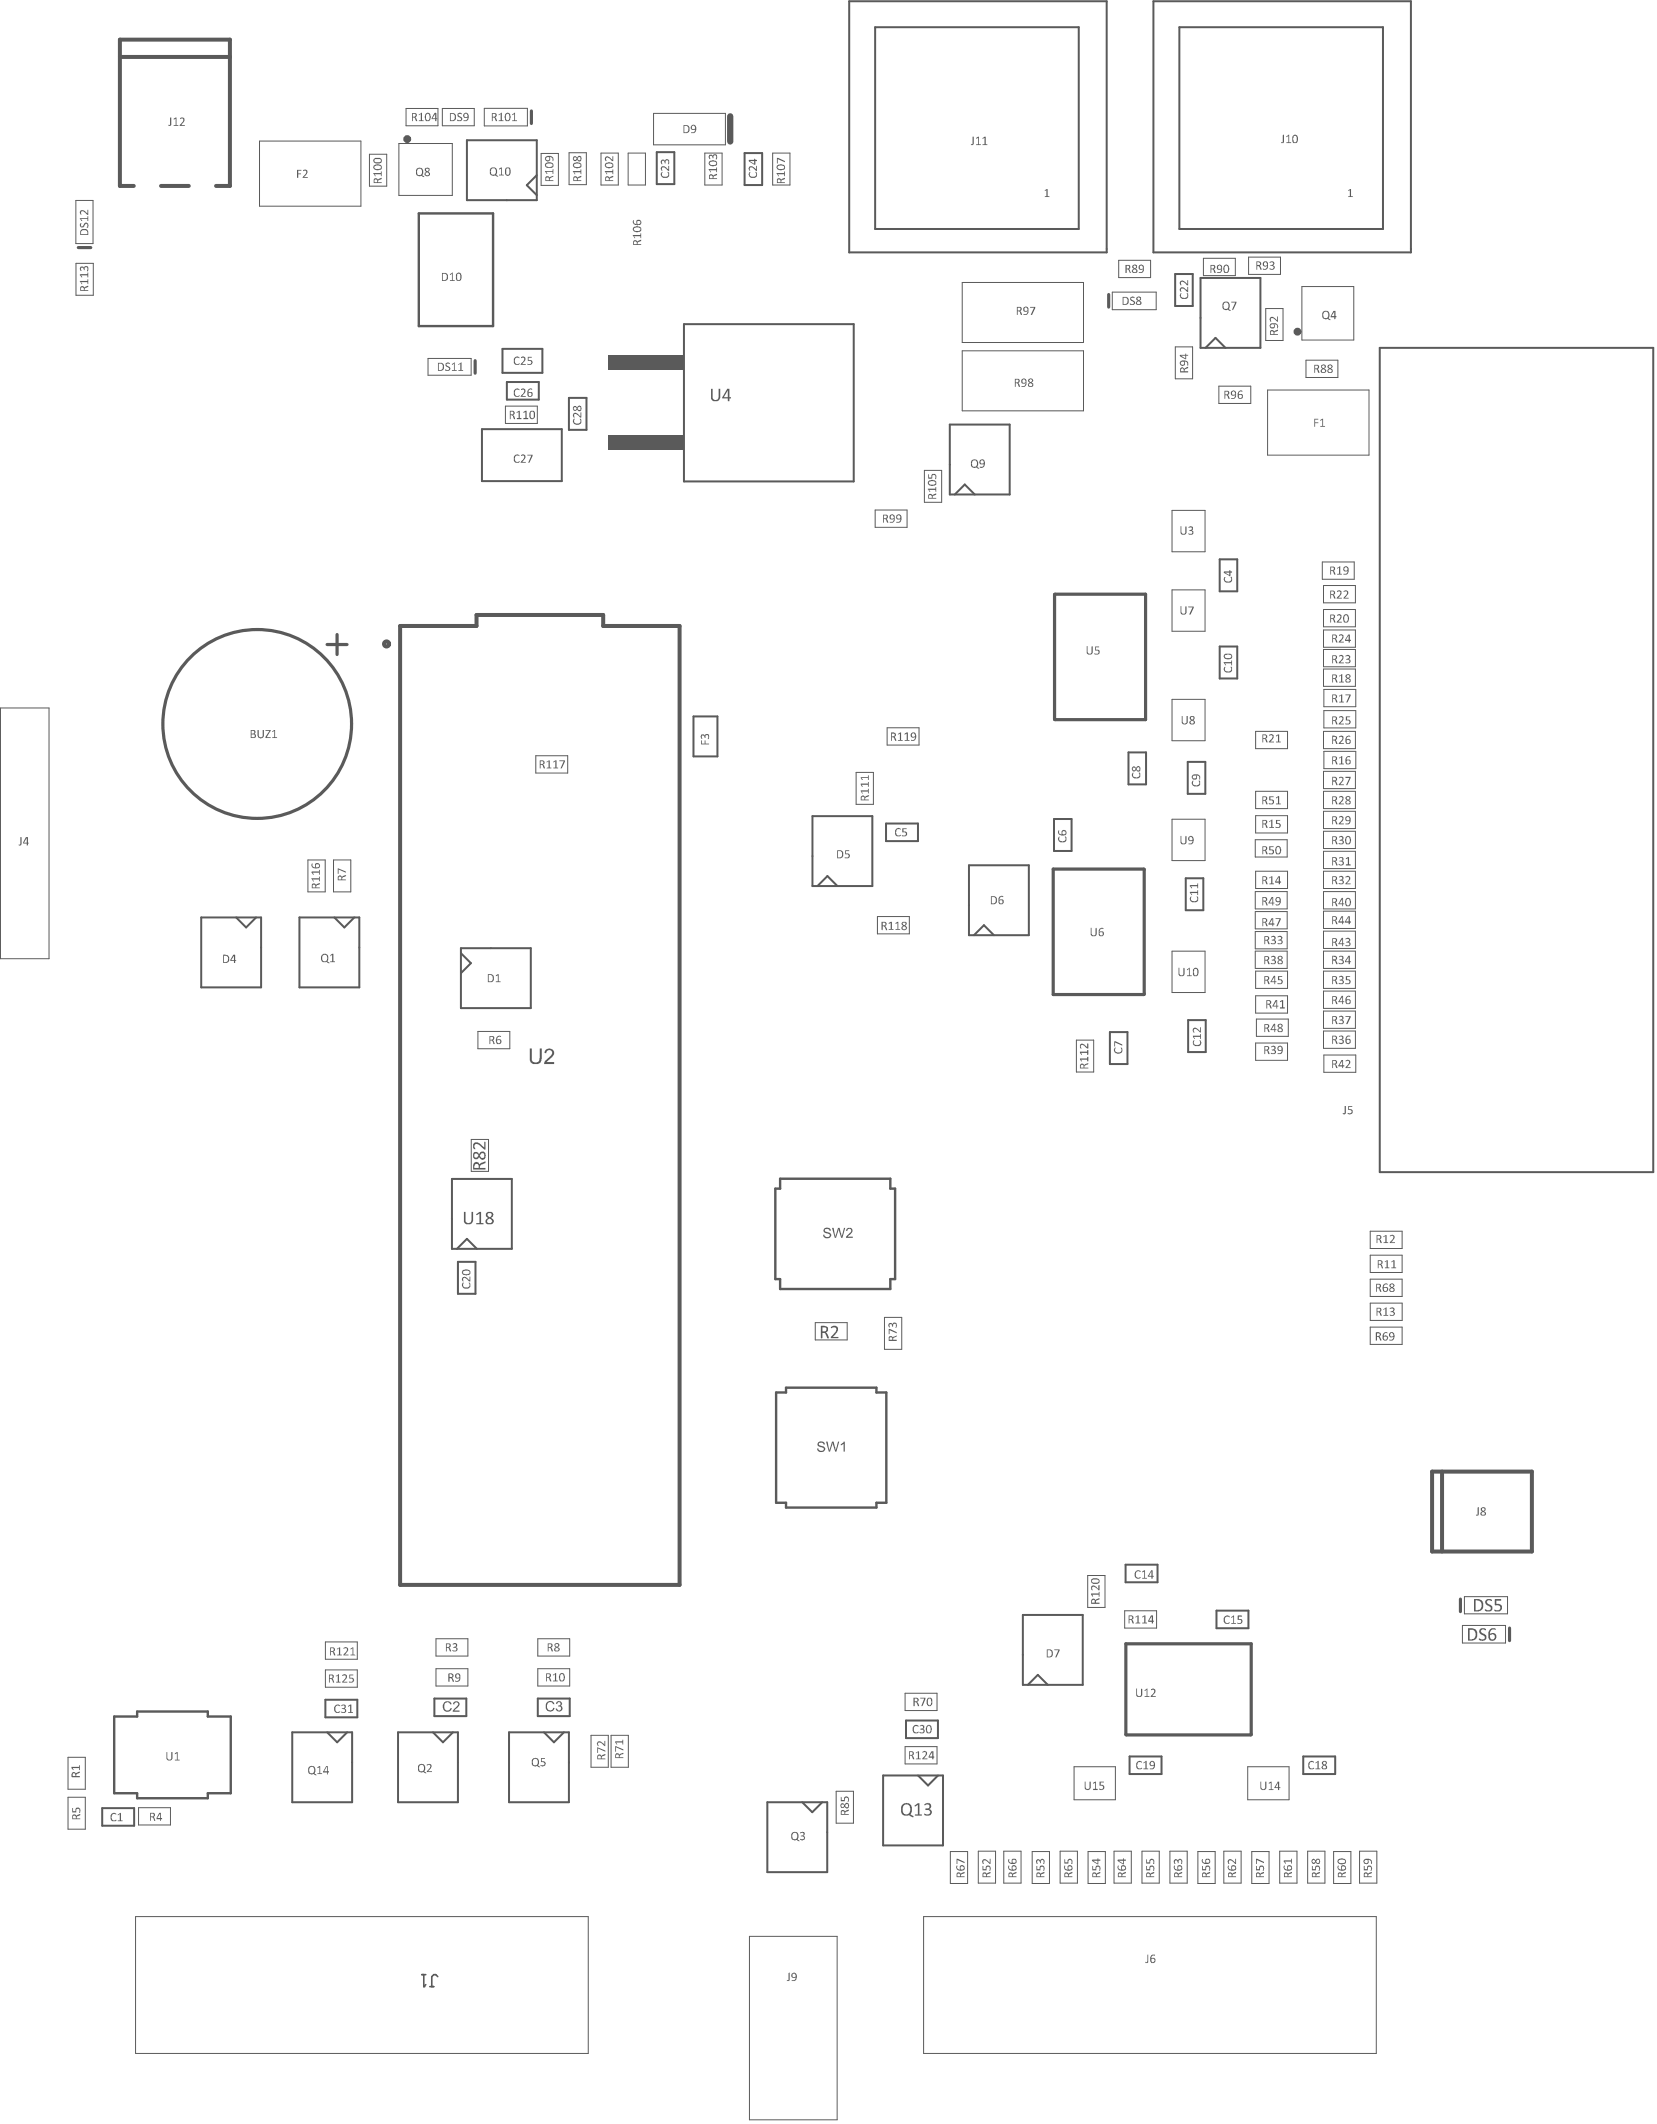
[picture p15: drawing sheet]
<svg xmlns="http://www.w3.org/2000/svg" width="351mm" height="449mm" viewBox="0 0 351 449" stroke-linecap="round" stroke-linejoin="round" font-family="sans-serif">
<g fill="#5a5a5a">
<path d="M128.7 75.3h16v3h-16z"/>
<path d="M128.7 92.2h16v3h-16z"/>
</g>
<g fill="none" stroke="#5a5a5a" stroke-width=".42">
<path d="M179.7 .3h54.5v53.1h-54.5zM185.2 5.8h43.1v42.7h-43.1zM244.1 .3h54.5v53.1h-54.5zM249.6 5.8h43.1v42.7h-43.1zM98.8 29.7h14.8v12.7h-14.8zM113.6 37.1l-2.1 2.1 2.1 2.1M139 32.2h3.7v6.8h-3.7zM157.6 32.4h3.7v6.8h-3.7zM248.7 58h3.7v6.7h-3.7zM254.1 58.8h12.6v14.8h-12.6zM106.3 73.8h8.5v5.1h-8.5zM144.7 68.6h36v33.3h-36z"/>
<path d="M255.1 73.6l2.1-2.1 2.1 2.1M292 73.6h57.9v174.4h-57.9zM102 90.8h16.9v11h-16.9zM107.3 80.8h6.7v3.8h-6.7zM120.4 84.2h3.7v6.8h-3.7zM201 89.8h12.7v14.8h-12.7zM202.1 104.6l2.1-2.1 2.1 2.1M258.1 118.4h3.7v6.7h-3.7zM258.1 136.8h3.7v6.8h-3.7zM146.8 151.6h5v8.5h-5zM238.8 159.2h3.7v6.8h-3.7zM171.9 172.7h12.7v14.8h-12.7z"/>
<path d="M187.5 174.3h6.8v3.7h-6.8zM223.1 173.3h3.7v6.8h-3.7zM251.4 161.2h3.7v6.8h-3.7zM42.6 194.1h12.7v14.8h-12.7zM50 194.1l2.1 2.1 2.1-2.1M63.4 194.1h12.6v14.8h-12.6zM70.8 194.1l2.1 2.1 2.1-2.1M173 187.5l2.1-2.1 2.1 2.1M205.1 183.1h12.6v14.8h-12.6zM206.1 197.9l2.1-2.1 2.1 2.1M250.9 185.8h3.8v6.8h-3.8zM97.5 200.6h14.8v12.7h-14.8z"/>
<path d="M97.5 201.7l2.2 2.1-2.2 2.1M234.9 218.4h3.7v6.8h-3.7zM251.4 215.9h3.8v6.7h-3.8zM95.6 249.5h12.7v14.8h-12.7zM96.7 264.3l2.1-2.2 2.1 2.2M96.9 267h3.7v6.8h-3.7zM238.2 331.1h6.8v3.7h-6.8zM68.9 359.7h6.7v3.7h-6.7zM91.9 359.4h6.8v3.7h-6.8zM113.8 359.4h6.8v3.7h-6.8zM216.5 341.7h12.6v14.8h-12.6zM217.5 356.5l2.1-2.1 2.1 2.1"/>
<path d="M257.4 340.8h6.8v3.7h-6.8zM61.8 366.6h12.7v14.8h-12.7zM69.2 366.6l2.2 2.1 2.1-2.1M84.2 366.6h12.7v14.8h-12.7zM91.6 366.6l2.1 2.1 2.2-2.1M107.7 366.6h12.7v14.8h-12.7zM115.1 366.6l2.1 2.1 2.1-2.1M186.9 375.7h12.7v14.8h-12.7zM191.7 364.1h6.8v3.7h-6.8zM194.3 375.7l2.1 2.1 2.1-2.1M239 371.7h6.8v3.7h-6.8zM275.8 371.7h6.8v3.7h-6.8z"/>
<path d="M21.6 382.6h6.8v3.7h-6.8zM162.4 381.4h12.7v14.7h-12.7zM169.8 381.4l2.1 2.1 2.1-2.1"/>
</g>
<g fill="none" stroke="#5a5a5a" stroke-width=".21">
<path d="M54.9 29.8h21.5v13.8h-21.5zM78.2 32.6h3.6v6.8h-3.6zM84.4 30.4h11.3v11h-11.3zM85.9 23h6.8v3.6h-6.8zM93.6 23h6.8v3.6h-6.8zM102.5 22.9h9.1v3.7h-9.1zM114.5 32.5h3.7v6.7h-3.7zM120.4 32.3h3.7v6.8h-3.7zM127.2 32.4h3.6v6.8h-3.6zM132.9 32.4h3.7v6.8h-3.7zM138.3 24h15.2v6.6h-15.2zM149.2 32.4h3.6v6.8h-3.6z"/>
<path d="M163.5 32.4h3.7v6.8h-3.7zM16.1 42.4h3.6v9.1h-3.6zM16.1 55.7h3.6v6.8h-3.6zM203.6 59.8h25.7v12.7h-25.7zM236.7 55.1h6.8v3.6h-6.8zM254.7 54.7h6.7v3.6h-6.7zM264.2 54.4h6.8v3.7h-6.8zM90.6 75.8h9.1v3.6h-9.1zM203.6 74.2h25.7v12.7h-25.7zM235.4 61.8h9.3v3.7h-9.3zM248.7 73.4h3.7v6.8h-3.7zM267.9 65.3h3.6v6.7h-3.6z"/>
<path d="M275.5 60.6h11v11.4h-11zM276.4 76.2h6.7v3.7h-6.7zM107 85.9h6.7v3.7h-6.7zM195.6 99.5h3.7v6.8h-3.7zM257.9 81.7h6.8v3.7h-6.8zM268.3 82.5h21.4v13.8h-21.4zM185.2 107.9h6.8v3.7h-6.8zM248 108h7v8.8h-7zM279.8 118.9h6.8v3.7h-6.8zM248 124.8h7v8.8h-7zM280.1 123.9h6.7v3.7h-6.7zM280.1 129h6.7v3.6h-6.7z"/>
<path d="M280.1 133.3h6.7v3.7h-6.7zM280.1 137.4h6.7v3.7h-6.7zM.1 149.8h10.3v53.1h-10.3zM113.4 159.9h6.7v3.7h-6.7zM187.7 154h6.8v3.7h-6.8zM248 148h7v8.7h-7zM265.7 154.8h6.8v3.6h-6.8zM280.1 141.6h6.7v3.6h-6.7zM280.1 154.8h6.7v3.6h-6.7zM280.2 145.9h6.7v3.6h-6.7zM280.2 150.4h6.7v3.6h-6.7zM280.2 159h6.7v3.6h-6.7z"/>
<path d="M181.2 163.4h3.6v6.8h-3.6zM248 173.3h7v8.8h-7zM265.6 177.7h6.8v3.7h-6.8zM265.7 167.4h6.8v3.7h-6.8zM265.7 172.6h6.8v3.7h-6.8zM280.1 163.2h6.7v3.7h-6.7zM280.1 167.4h6.7v3.7h-6.7zM280.1 171.7h6.7v3.6h-6.7zM280.1 175.9h6.7v3.7h-6.7zM65.2 182h3.6v6.7h-3.6zM70.6 182h3.6v6.7h-3.6zM185.7 193.9h6.7v3.7h-6.7z"/>
<path d="M265.6 188.7h6.8v3.6h-6.8zM265.6 192.9h6.8v3.6h-6.8zM265.6 197.1h6.8v3.7h-6.8zM265.7 184.3h6.8v3.7h-6.8zM280.1 184.3h6.7v3.7h-6.7zM280.1 180.1h6.7v3.7h-6.7zM280.1 188.7h6.7v3.6h-6.7zM280.1 192.8h6.7v3.7h-6.7zM280.1 197h6.7v3.7h-6.7zM101.1 218.3h6.8v3.6h-6.8zM248 201.3h7v8.7h-7zM265.6 201.3h6.8v3.6h-6.8z"/>
<path d="M265.7 205.5h6.8v3.6h-6.8zM265.7 210.7h6.8v3.7h-6.8zM265.9 215.6h6.7v3.7h-6.7zM280.1 201.3h6.7v3.6h-6.7zM280.1 205.5h6.7v3.6h-6.7zM280.1 209.7h6.7v3.7h-6.7zM280.1 213.9h6.7v3.7h-6.7zM280.1 218.2h6.7v3.6h-6.7zM227.8 220.1h3.6v6.7h-3.6zM265.7 220.7h6.8v3.7h-6.8zM280.2 223.2h6.7v3.7h-6.7zM99.7 241.1h3.7v6.8h-3.7z"/>
<path d="M172.5 279.9h6.8v3.6h-6.8zM187.2 278.8h3.6v6.7h-3.6zM290 260.5h6.7v3.7h-6.7zM290 265.6h6.7v3.7h-6.7zM290 270.7h6.7v3.6h-6.7zM290 275.7h6.7v3.7h-6.7zM290 280.8h6.7v3.7h-6.7zM230.2 333.4h3.6v6.7h-3.6zM309.9 337.9h9.1v3.6h-9.1zM68.9 347.4h6.7v3.7h-6.7zM68.9 353.4h6.7v3.6h-6.7zM92.3 346.8h6.7v3.6h-6.7z"/>
<path d="M92.3 353.1h6.7v3.7h-6.7zM113.8 346.8h6.8v3.6h-6.8zM113.8 353.1h6.8v3.7h-6.8zM191.5 358.3h6.8v3.7h-6.8zM238 340.8h6.8v3.7h-6.8zM309.5 343.9h9.1v3.8h-9.1zM14.4 371.8h3.7v6.8h-3.7zM125.1 367.2h3.6v6.8h-3.6zM129.3 367.2h3.7v6.8h-3.7zM177 379h3.6v6.8h-3.6zM191.5 369.6h6.8v3.6h-6.8zM227.3 373.8h8.7v7h-8.7z"/>
<path d="M264 373.8h8.8v7h-8.8zM14.4 380.3h3.7v6.8h-3.7zM29.3 382.5h6.8v3.7h-6.8zM201.1 391.8h3.7v6.7h-3.7zM207 391.7h3.7v6.8h-3.7zM212.4 391.7h3.7v6.8h-3.7zM218.4 391.8h3.7v6.7h-3.7zM224.3 391.7h3.7v6.8h-3.7zM230.3 391.8h3.6v6.7h-3.6zM235.8 391.7h3.6v6.8h-3.6zM241.7 391.7h3.6v6.8h-3.6zM247.6 391.7h3.6v6.8h-3.6z"/>
<path d="M253.5 391.8h3.7v6.7h-3.7zM259 391.7h3.6v6.8h-3.6zM264.9 391.8h3.7v6.7h-3.7zM270.8 391.7h3.7v6.8h-3.7zM276.7 391.7h3.7v6.8h-3.7zM282.2 391.8h3.7v6.7h-3.7zM287.7 391.7h3.7v6.8h-3.7zM28.7 405.6h95.8v28.9h-95.8zM158.6 409.7h18.6v38.9h-18.6zM195.5 405.6h95.8v28.9h-95.8z"/>
</g>
<path d="M88.6 45.2h15.7v23.8h-15.7zM165.1 249.4h23.3v2.1h1v19.2h-1v2.1h-23.3v-2.1h-1v-19.2h1zM164.2 294.7h2.1v-1.1h19.2v1.1h2.1v23.3h-2.1v1h-19.2v-1h-2.1zM24.2 363.2h4.8v-1h15v1h4.8v16.3h-4.8v1h-15v-1h-4.8z" fill="none" stroke="#5a5a5a" stroke-width=".51"/>
<path d="M25.4 12.1h23.3M28.3 39.3h-2.9v-30.9h23.3v30.9h-3M34.1 39.3h5.9M84.7 132.5h16.1v-2.4h26.9v2.4h16.1v202.9h-59.1zM303.1 311.4h21.1v16.9h-21.1zM305.2 311.4v16.9" fill="none" stroke="#5a5a5a" stroke-width=".85"/>
<path d="M154.5 24.6v5.3" fill="none" stroke="#5a5a5a" stroke-width="1.3"/>
<path d="M112.5 23.5v2.6M16.6 52.4h2.6M100.5 76.3v2.7M234.6 62.3v2.7M309.1 338.4v2.6M319.5 344.5v2.7" fill="none" stroke="#5a5a5a" stroke-width=".67"/>
<path d="M69.2 136.4h4.2M71.3 134.3v4.2M223.2 125.8l19.2-.1v26.6l-19.2-.1zM222.9 183.9l19.2 .1v26.4h-19.2zM238.3 347.8h26.5v19.2l-26.5 .1z" fill="none" stroke="#5a5a5a" stroke-width=".68"/>
<g fill="#5a5a5a">
<path d="M259.2 342a.57 .57 0 0 1 .6-.2 .57 .57 0 0 1 .4 .5 .67 .67 0 0 0-.9 .1 .67 .67 0 0 0 .2 .9l.4 .1 .3-.1a.63 .63 0 0 1-1 .1 1.14 1.14 0 0 1 0-1.4z"/>
<path d="M260.6 342.2l.6-.4v1.6h.3l.1 .2h-1v-.2h.4v-1.3l-.4 .2z"/>
<path d="M262 341.8l.8 .1v.2h-.6v.5a.56 .56 0 0 1 .7 .6 .56 .56 0 0 1-.8 .4l-.3-.1 .1-.2a.43 .43 0 0 0 .6 .1 .43 .43 0 0 0 .1-.6 .43 .43 0 0 0-.6 0z"/>
<path d="M150.5 82.3h.3v1.6a.64 .64 0 0 0 .6 .7 .64 .64 0 0 0 .7-.6v-1.7h.3v1.7a1 1 0 0 1-.8 .9 1 1 0 0 1-1.1-.7z"/>
<path d="M167 417.4h.1v1.5a.31 .31 0 0 1-.2 .3 .31 .31 0 0 1-.4-.2h.4z"/>
<path d="M154 82.6l-.8 1.4h.8zM153.9 82.3h.5v1.7h.3v.3h-.3v.6h-.4v-.6h-1.2v-.3z"/>
<path d="M167.8 417.7a.37 .37 0 0 0-.1 .5 .37 .37 0 0 0 .6 0 .37 .37 0 0 0-.1-.5zM167.7 417.5a.76 .76 0 0 1 .9 .3 .76 .76 0 0 1 0 .9 .61 .61 0 0 1-.4 .5 .61 .61 0 0 1-.7-.1v-.1a.5 .5 0 0 0 .6 0 .5 .5 0 0 0 .2-.6 .55 .55 0 0 1-.8-.1 .55 .55 0 0 1 .2-.8z"/>
</g>
<path d="M89.3 417.8h.8M89.7 417.8v2.6M92.6 418.3l-.4-.5h-.4l-.4 .5v2.1M91 420.4h.8" fill="none" stroke="#5a5a5a" stroke-width=".34"/>
<circle cx="89.7" cy="420.4" r=".17" fill="#5a5a5a"/>
<path d="M90.1 419.9l-.4 .5" fill="none" stroke="#5a5a5a" stroke-width=".34"/>
<g fill="#5a5a5a">
<path d="M229.6 377h.1v1.1a.42 .42 0 0 0 .4 .4 .42 .42 0 0 0 .5-.4v-1.1h.2v1.1a.64 .64 0 0 1-.6 .7 .64 .64 0 0 1-.6-.7z"/>
<path d="M231.3 377.3l.6-.3v1.5h.4v.3h-1v-.3h.5v-1.2l-.4 .1z"/>
<path d="M232.7 377h.9v.2h-.7v.5a.58 .58 0 0 1 .8 .5 .58 .58 0 0 1-.8 .6l-.3-.1v-.3a.48 .48 0 0 0 .6 .2 .48 .48 0 0 0 .2-.6l-.2-.2h-.5z"/>
<path d="M114.5 372h.8v.2h-.6v.5a.58 .58 0 0 1 .7 .7 .58 .58 0 0 1-1 .2v-.2a.44 .44 0 0 0 .6 .2 .44 .44 0 0 0 .2-.6l-.2-.1h-.5z"/>
<path d="M173.2 305.1a.97 .97 0 0 1 1.4 .5h-.3a.51 .51 0 0 0-.5-.4 .51 .51 0 0 0-.5 .4l.3 .3a.8 .8 0 0 1 1 1 .88 .88 0 0 1-1 .4 .88 .88 0 0 1-.7-.8h.3a.61 .61 0 0 0 .6 .5 .61 .61 0 0 0 .6-.4h-.1a.85 .85 0 0 0-.9-.5 .63 .63 0 0 1-.2-1z"/>
<path d="M174.8 305.1h.3l.5 1.8 .5-1.8h.3l.4 1.8 .5-1.8h.3l-.6 2.1h-.2l-.6-1.9-.5 1.9h-.3z"/>
<path d="M177.9 305.6l.5-.3 .1-.2h.3v2.1h-.3v-1.7l-.4 .3h-.2z"/>
<path d="M174.5 259.9a.97 .97 0 0 1 1.3 .4l-.2 .1a.51 .51 0 0 0-.5-.4 .51 .51 0 0 0-.5 .4l.3 .3a.8 .8 0 0 1 .9 1 .88 .88 0 0 1-.9 .3 .88 .88 0 0 1-.7-.7h.3a.61 .61 0 0 0 .5 .5 .61 .61 0 0 0 .7-.5h-.1a.85 .85 0 0 0-1-.4 .63 .63 0 0 1-.1-1z"/>
<path d="M176.1 259.8h.3l.4 1.9 .5-1.9h.4l.4 1.9 .5-1.9h.3l-.6 2.1h-.3l-.5-1.8-.6 1.8h-.2z"/>
<path d="M179.3 259.9a.66 .66 0 0 1 .9 0 .66 .66 0 0 1 0 .9l-.8 .9h1.1v.2h-1.5v-.2l.5-.4a1.08 1.08 0 0 0 .5-1.2h-.5l-.2 .4-.3-.1z"/>
<path d="M35.2 370.7h.2v1.1a.43 .43 0 0 0 .4 .6 .43 .43 0 0 0 .4-.6v-1.1h.3v1.1a.64 .64 0 0 1-.6 .7 .64 .64 0 0 1-.7-.6z"/>
<path d="M37 371l.6-.3v1.6h.4v.2h-1v-.2h.4v-1.3l-.4 .2z"/>
<path d="M112.1 221.9h.4v1.9a.85 .85 0 0 0 .8 1 .85 .85 0 0 0 .9-.9v-2h.5v1.9a1.3 1.3 0 0 1-1.1 1.4 1.3 1.3 0 0 1-1.5-.9z"/>
<path d="M115.6 222a1.04 1.04 0 0 1 1.3 .1 1.04 1.04 0 0 1 .2 1.3l-1.4 1.3h1.6v.5h-2.1a1.57 1.57 0 0 1 .8-1.3 1.78 1.78 0 0 0 .8-1.4 .68 .68 0 0 0-.7-.3 .68 .68 0 0 0-.5 .7l-.4-.1z"/>
<path d="M239.4 62.8l.5-.1 .2 .2-.2 .2a.29 .29 0 0 0-.5 0 .29 .29 0 0 0 .3 .4 .56 .56 0 0 1 .4 .8 .56 .56 0 0 1-.8 .2l-.2-.1v-.2l.2 .1a.37 .37 0 0 0 .6-.1 .37 .37 0 0 0-.4-.5l-.3-.2v-.5z"/>
<path d="M17.1 47.2l.1 .2a.29 .29 0 0 0 0 .5 .29 .29 0 0 0 .5-.3 .55 .55 0 0 1 .8-.4 .55 .55 0 0 1 .1 .9l-.3 .1 .1-.2a.37 .37 0 0 0-.1-.6 .37 .37 0 0 0-.5 .4 .49 .49 0 0 1-.7 .3 .49 .49 0 0 1-.1-.7z"/>
<path d="M16.9 46.2h1.6v-.4h.2v1h-.2v-.5h-1.3l.2 .4-.2 .1z"/>
<path d="M17.1 44.6a.92 .92 0 0 1 1.1 .3l.3 .3v-.8h.2v1.1l-.9-.6a.35 .35 0 0 0-.5-.2 .35 .35 0 0 0-.1 .5v.2h-.1l-.2-.3z"/>
<path d="M94.5 76.8l.5-.1 .2 .2-.1 .1a.29 .29 0 0 0-.5 0 .29 .29 0 0 0 .2 .5 .56 .56 0 0 1 .4 .7 .56 .56 0 0 1-.8 .3l-.2-.1v-.3l.2 .1a.37 .37 0 0 0 .6-.1 .37 .37 0 0 0-.4-.5l-.3-.1v-.6z"/>
<path d="M95.6 77l.6-.3v1.6h.5v.2h-1.1v-.2h.5v-1.4l-.4 .3z"/>
<path d="M97 77l.7-.3v1.6h.3v.2h-1l.1-.2h.3v-1.4l-.3 .3z"/>
<path d="M313.3 344.6h.2a.63 .63 0 0 1 1 .4h-.2a.47 .47 0 0 0-.8-.1 .47 .47 0 0 0 .4 .7 .81 .81 0 0 1 .6 1.1 .81 .81 0 0 1-1.1 .5l-.2-.1a.24 .24 0 0 1-.2-.2 .24 .24 0 0 1 0-.3 .71 .71 0 0 0 1.2 0 .72 .72 0 0 0-.7-.7 .78 .78 0 0 1-.2-1.3z"/>
<path d="M62.9 35.9h.9v.2h-.7v.6h.6v.2h-.6v.7h-.2z"/>
<path d="M64.2 35.9a.59 .59 0 0 1 .8 .3 .59 .59 0 0 1-.2 .8l-.5 .5h.8v.1h-1.1l.5-.6a.44 .44 0 0 0 .3-.6 .44 .44 0 0 0-.5-.3l-.2 .2z"/>
<path d="M148.4 156.7h.1v.7h.6v-.7h.2v.7h.8v.1h-1.7z"/>
<path d="M148.4 155.4h.6l.1 .3a.53 .53 0 0 1 .8-.3 .53 .53 0 0 1 .2 .8l-.2 .2-.1-.1a.36 .36 0 0 0 0-.6 .36 .36 0 0 0-.5 0v.5h-.2a.35 .35 0 0 0-.3-.5h-.3l-.1 .2 .2 .4h-.2l-.1-.3z"/>
<path d="M95.2 58l.6-.3v1.6h.4v.1h-1v-.1h.4v-1.4l-.3 .3z"/>
<path d="M36 24.9h.2v1.6l-.1 .1a.21 .21 0 0 1-.3 .1 .21 .21 0 0 1-.1-.3h.3z"/>
<path d="M36.8 25.1l.5-.2v1.6h.5l-.1 .1h-.9v-.1h.4v-1.4l-.4 .2z"/>
<path d="M38.1 25a.57 .57 0 0 1 .7-.1 .57 .57 0 0 1 .2 .6l-.6 1h.7v.1h-1.1l.5-.6a.62 .62 0 0 0 .1-1l-.5 .2z"/>
<path d="M284.6 234h.2v1.4a.35 .35 0 0 1-.2 .4 .35 .35 0 0 1-.5-.2 .26 .26 0 0 0 .3 0 .26 .26 0 0 0 .2-.3z"/>
<path d="M285.3 234h.9v.2h-.7v.5a.58 .58 0 0 1 .8 .6 .58 .58 0 0 1-.8 .5l-.3-.2v-.1l.3 .1a.39 .39 0 0 0 .5-.5 .39 .39 0 0 0-.6-.2z"/>
<path d="M205.8 28.9h.3v1.6l-.2 .2a.21 .21 0 0 1-.3 0 .21 .21 0 0 1 0-.3h.2z"/>
<path d="M206.6 29.2l.6-.3v1.6h.4l-.1 .2h-.9v-.2h.4v-1.3l-.4 .2z"/>
<path d="M207.9 29.2l.7-.3v1.6h.3v.2h-1v-.2h.5v-1.3l-.4 .2z"/>
<path d="M221.1 40.3l.6-.3v1.5h.3l.1 .2h-1v-.2h.3v-1.2l-.3 .1z"/>
<path d="M271.5 28.6l.2-.1v1.5a.31 .31 0 0 1-.2 .3 .31 .31 0 0 1-.4-.2h.4z"/>
<path d="M272.2 28.8l.6-.3v1.6h.4v.2h-1v-.2h.4v-1.3l-.3 .2z"/>
<path d="M285.3 40.3l.6-.3v1.5h.3l.1 .2h-1v-.2h.4v-1.2l-.4 .1z"/>
<path d="M312.8 318.9h.1v1.5a.31 .31 0 0 1-.2 .3 .31 .31 0 0 1-.3-.2h.3z"/>
<path d="M109.1 96.2h.7l.1 .4a.53 .53 0 0 0-.6-.2 .53 .53 0 0 0-.3 .6 .56 .56 0 0 0 .2 .7 .56 .56 0 0 0 .7-.1l.1 .1a.74 .74 0 0 1-1 .2 .74 .74 0 0 1-.3-1v-.3z"/>
<path d="M110.3 96.2a.61 .61 0 0 1 .9 .3 .61 .61 0 0 1-.4 .8l-.3 .4h.8v.2h-1.1l.5-.7a.44 .44 0 0 0 .3-.5 .44 .44 0 0 0-.6-.3l-.1 .1z"/>
<path d="M111.6 96.2h1.1l-.7 1.7h-.2l.7-1.5h-.9z"/>
<path d="M109.1 75.5h.7l.1 .3a.52 .52 0 0 0-.6-.1 .52 .52 0 0 0-.3 .6 .56 .56 0 0 0 .2 .7 .56 .56 0 0 0 .7-.1h.1a.79 .79 0 0 1-1 .1 .79 .79 0 0 1-.3-1z"/>
<path d="M110.3 75.5a.61 .61 0 0 1 .9 .3 .61 .61 0 0 1-.4 .8l-.3 .4h.8v.2h-1.1l.5-.7a.44 .44 0 0 0 .3-.5 .44 .44 0 0 0-.6-.3l-.1 .1z"/>
<path d="M111.7 75.5h.8v.2h-.6v.5a.58 .58 0 0 1 .8 .5 .58 .58 0 0 1-.8 .5h-.3v-.3a.46 .46 0 0 0 .6 .1 .46 .46 0 0 0 .2-.6h-.7z"/>
<path d="M97.9 271.4l.3 .1a.61 .61 0 0 0 0 .8 .61 .61 0 0 0 .7 .1 .58 .58 0 0 0 .5-.4 .58 .58 0 0 0-.2-.6h.1a.75 .75 0 0 1 .1 1 .75 .75 0 0 1-.9 .3 .78 .78 0 0 1-.7-.5 .78 .78 0 0 1 .1-.8z"/>
<path d="M98 270.2a.78 .78 0 0 1 1 .4l.4 .3v-.8h.1v1h-.2l-.4-.3a.68 .68 0 0 0-.9-.2l.1 .5h-.2l-.1-.2a.45 .45 0 0 1 .2-.7z"/>
<path d="M54.5 154.5h.2v1.1a.42 .42 0 0 0 .5 .4 .42 .42 0 0 0 .4-.4v-1.1h.2v1.1a.68 .68 0 0 1-.6 .7 .68 .68 0 0 1-.7-.7z"/>
<path d="M56.2 154.5h1.1v.2l-.9 1.3h.9v.2h-1.1v-.3l.8-1.3h-.8z"/>
<path d="M57.6 154.7l.6-.2v1.5h.4v.2h-1v-.2h.4v-1.4l-.3 .3z"/>
<path d="M4.3 177.1h.3v1.6l-.2 .2a.21 .21 0 0 1-.3 .1 .21 .21 0 0 1 0-.3h.2z"/>
<path d="M240.5 357.3h.1v1.1a.43 .43 0 0 0 .4 .5 .43 .43 0 0 0 .5-.4l.1-1.2 .1 .1v1.1a.64 .64 0 0 1-.6 .6 .64 .64 0 0 1-.6-.6z"/>
<path d="M242.2 357.6l.6-.3v1.6h.4v.2h-1v-.2h.5v-1.3l-.4 .2z"/>
<path d="M243.7 357.4a.61 .61 0 0 1 .8 .3 .61 .61 0 0 1-.3 .8l-.4 .4h.8v.2h-1.1l.5-.7a.44 .44 0 0 0 .3-.5 .44 .44 0 0 0-.5-.3h-.2z"/>
<path d="M23.7 383.7h.8l.1 .3a.53 .53 0 0 0-.6-.1 .53 .53 0 0 0-.3 .5 .56 .56 0 0 0 .2 .7 .56 .56 0 0 0 .7-.1l.1 .1a.74 .74 0 0 1-1 .2 .74 .74 0 0 1-.3-.9l.1-.5z"/>
<path d="M24.9 383.9l.5-.3 .2 .1v1.5h.3v.2h-1v-.2h.4v-1.4l-.3 .3z"/>
<path d="M259.1 122.1h.3a.53 .53 0 0 0-.2 .6 .53 .53 0 0 0 .6 .3 .56 .56 0 0 0 .7-.2 .56 .56 0 0 0-.1-.7l.1-.1a.73 .73 0 0 1 .2 .9 .73 .73 0 0 1-.9 .4 .74 .74 0 0 1-.7-.4 .74 .74 0 0 1 0-.8z"/>
<path d="M189.8 175.3h.7l.1 .3a.52 .52 0 0 0-.6-.2 .52 .52 0 0 0-.3 .6 .56 .56 0 0 0 .2 .7 .56 .56 0 0 0 .7-.1l.1 .1a.79 .79 0 0 1-1.1 .1 .79 .79 0 0 1-.2-1z"/>
<path d="M190.9 175.3h1v.1h-.7l.1 .6a.56 .56 0 0 1 .7 .6 .56 .56 0 0 1-.9 .4l-.2-.1v-.2l.1 .1a.42 .42 0 0 0 .6-.1 .42 .42 0 0 0 0-.5 .42 .42 0 0 0-.6-.1z"/>
<path d="M224.1 177h.2a.52 .52 0 0 0-.2 .7 .52 .52 0 0 0 .6 .3 .56 .56 0 0 0 .7-.2 .56 .56 0 0 0-.1-.8h.1a.74 .74 0 0 1 .2 .9 .74 .74 0 0 1-.9 .3 .71 .71 0 0 1-.7-.4 .71 .71 0 0 1 .1-.8z"/>
<path d="M235.9 221.7h.2a.64 .64 0 0 0 0 .8 .64 .64 0 0 0 .8 .2 .6 .6 0 0 0 .3-1 .61 .61 0 0 1 .4 .5 .61 .61 0 0 1-.4 .6 1.01 1.01 0 0 1-1.5-.6z"/>
<path d="M235.8 220.3l1.7 .7v.3l-1.5-.7v.8h-.2z"/>
<path d="M239.7 163.5h.2a.52 .52 0 0 0-.1 .7 .52 .52 0 0 0 .6 .3 .56 .56 0 0 0 .7-.3 .56 .56 0 0 0-.1-.7v-.1a.74 .74 0 0 1 .2 1 .74 .74 0 0 1-.9 .3 .71 .71 0 0 1-.7-.4 .71 .71 0 0 1 .1-.8z"/>
<path d="M252.4 165.2h.2a.52 .52 0 0 0-.2 .7 .52 .52 0 0 0 .6 .2 .56 .56 0 0 0 .7-.2 .56 .56 0 0 0-.1-.7l.1-.1a.74 .74 0 0 1 .2 1 .74 .74 0 0 1-.9 .3 .71 .71 0 0 1-.7-.4 .71 .71 0 0 1 .1-.8z"/>
<path d="M259.1 141.1h.3a.52 .52 0 0 0-.2 .7 .52 .52 0 0 0 .6 .2 .56 .56 0 0 0 .7-.2 .56 .56 0 0 0-.1-.7l.1-.1a.74 .74 0 0 1 .2 1 .74 .74 0 0 1-1 .3 .71 .71 0 0 1-.7-.4 .71 .71 0 0 1 .1-.8z"/>
<path d="M259 140.1h1.6v-.3h.1v1h-.1v-.4h-1.4l.3 .3-.2 .1z"/>
<path d="M251.9 189.7h.3a.53 .53 0 0 0-.2 .7 .53 .53 0 0 0 .6 .3 .56 .56 0 0 0 .7-.2 .56 .56 0 0 0-.1-.8l.1-.1a.73 .73 0 0 1 .2 1 .73 .73 0 0 1-.9 .3 .74 .74 0 0 1-.7-.4 .74 .74 0 0 1 0-.8z"/>
<path d="M251.9 188.7h1.5v-.3h.2v1h-.2v-.4h-1.4l.3 .3-.2 .1-.3-.5z"/>
<path d="M251.9 187.3h1.5v-.4h.2v1.1h-.2v-.5h-1.4l.3 .4-.2 .1-.3-.5z"/>
<path d="M252.5 220.2h.3a.62 .62 0 0 0-.1 .7 .62 .62 0 0 0 .7 .3 .57 .57 0 0 0 .6-.4 .57 .57 0 0 0-.2-.6l.2-.1a.79 .79 0 0 1 .1 1 .79 .79 0 0 1-1.1 .3 .66 .66 0 0 1-.5-1z"/>
<path d="M252.5 219.2h1.5v-.4h.1v1h-.1v-.4h-1.4l.3 .3-.2 .1z"/>
<path d="M252.5 217.5a1.08 1.08 0 0 1 1.2 .5l.3 .2v-.8h.1v1.1l-.6-.4a.43 .43 0 0 0-.5-.4 .43 .43 0 0 0-.4 .5l.2 .3h-.3l-.1-.4z"/>
<path d="M240.4 332.4a.63 .63 0 0 1 1 .2h-.1a.57 .57 0 0 0-.7-.1 .57 .57 0 0 0-.2 .7 .55 .55 0 0 0 .2 .6 .55 .55 0 0 0 .7-.1h.1a.72 .72 0 0 1-1 .3 .72 .72 0 0 1-.3-1z"/>
<path d="M241.7 332.5l.6-.2v1.6h.4v.1h-1v-.1h.4v-1.4l-.3 .2z"/>
<path d="M277.2 372.7h.8l.1 .3a.52 .52 0 0 0-.7-.2 .52 .52 0 0 0-.3 .6 .56 .56 0 0 0 .2 .8 .56 .56 0 0 0 .8-.2v.1a.79 .79 0 0 1-1 .1 .79 .79 0 0 1-.2-1z"/>
<path d="M278.4 372.9l.7-.3v1.6h.3v.2h-1v-.2h.4v-1.3l-.3 .2z"/>
<path d="M240.8 372.7h.8v.3a.52 .52 0 0 0-.6-.2 .52 .52 0 0 0-.3 .6 .56 .56 0 0 0 .2 .8 .56 .56 0 0 0 .7-.2l.1 .1a.79 .79 0 0 1-1 .1 .79 .79 0 0 1-.2-1z"/>
<path d="M242 372.9l.7-.3v1.6h.3v.2h-1v-.2h.4v-1.3l-.3 .2z"/>
<path d="M249.8 62.1h.3a.53 .53 0 0 0-.2 .6 .53 .53 0 0 0 .6 .3 .56 .56 0 0 0 .7-.2 .56 .56 0 0 0-.1-.7l.1-.1a.73 .73 0 0 1 .2 .9 .73 .73 0 0 1-.9 .4 .74 .74 0 0 1-.7-.4 .74 .74 0 0 1 0-.8z"/>
<path d="M249.9 60.8l.7 .1 .7 .6v-.8h.1v1.1l-.6-.5a.44 .44 0 0 0-.6-.3 .44 .44 0 0 0-.3 .6h.1a.35 .35 0 0 1-.4-.2 .35 .35 0 0 1 .2-.4z"/>
<path d="M249.8 59.4a1.08 1.08 0 0 1 1.2 .5l.3 .2v-.8h.1v1.1h-.2l-.5-.5a.4 .4 0 0 0-.5-.3 .4 .4 0 0 0-.3 .5l.1 .3a.56 .56 0 0 1-.2-1z"/>
<path d="M140.1 36.4l.2 .1a.58 .58 0 0 0-.1 .7 .58 .58 0 0 0 .7 .2 .51 .51 0 0 0 .6-.3 .51 .51 0 0 0-.2-.6v-.1a.66 .66 0 0 1 .2 1 .92 .92 0 0 1-1.1 .2 .92 .92 0 0 1-.5-1.1z"/>
<path d="M140.1 35.2a.89 .89 0 0 1 1 .4l.3 .3v-.8h.2v1.1l-.6-.4a.56 .56 0 0 0-.9-.2l.1 .5h-.2l-.2-.6z"/>
<path d="M140 33.8l.4-.1 .3 .4a.52 .52 0 0 1 .7-.3 .52 .52 0 0 1 .2 .7l-.1 .3h-.1v-.2a.35 .35 0 0 0 0-.6 .35 .35 0 0 0-.6 .2v.4h-.1l-.1-.3a.29 .29 0 0 0-.4-.2 .29 .29 0 0 0 0 .5v.2a.56 .56 0 0 1-.2-1z"/>
<path d="M158.6 36.5h.2a.6 .6 0 0 0 0 .8 .6 .6 0 0 0 .8 .1 .52 .52 0 0 0 .4-.4 .52 .52 0 0 0-.1-.5v-.1a.73 .73 0 0 1 .3 .9 .73 .73 0 0 1-.9 .3 .72 .72 0 0 1-.8-.3 .72 .72 0 0 1 .1-.8z"/>
<path d="M158.6 35.3a1.11 1.11 0 0 1 1.2 .3l.2 .3v-.8h.2v1.1l-.6-.4a.56 .56 0 0 0-.9-.2l.1 .5h-.2l-.2-.3z"/>
<path d="M109.1 82.3h.7l.1 .3a.52 .52 0 0 0-.6-.2 .52 .52 0 0 0-.3 .6 .56 .56 0 0 0 .2 .7 .56 .56 0 0 0 .7-.1l.1 .1a.79 .79 0 0 1-1 .1 .79 .79 0 0 1-.3-1z"/>
<path d="M110.3 82.3a.61 .61 0 0 1 .9 .3 .61 .61 0 0 1-.4 .8l-.3 .4h.8v.2h-1.1l.5-.7a.44 .44 0 0 0 .3-.6 .44 .44 0 0 0-.6-.3l-.1 .1z"/>
<path d="M121.4 88.6h.3a.62 .62 0 0 0-.1 .8 .62 .62 0 0 0 .7 .2 .57 .57 0 0 0 .6-.4 .57 .57 0 0 0-.2-.6h.1a.85 .85 0 0 1-.1 1.2 .85 .85 0 0 1-1.2-.2l-.3-.3z"/>
<path d="M121.4 87.4h.2a.79 .79 0 0 1 .9 .4l.3 .3v-.8h.2v1.1h-.2l-.6-.6a.41 .41 0 0 0-.7-.2 .41 .41 0 0 0 .1 .7l-.2 .1-.2-.4z"/>
<path d="M104.9 206.4l.6-.3v1.6h.4v.1h-1v-.1h.5v-1.3l-.4 .2z"/>
<path d="M178.9 179.9h.8v.2h-.7v.5a.57 .57 0 0 1 .9 .5 .57 .57 0 0 1-.9 .5h-.2v-.2a.44 .44 0 0 0 .5 .1 .44 .44 0 0 0 .2-.6v-.1h-.6z"/>
<path d="M223.1 349.1l1.1-.1-.6 1.7h-.3l.7-1.5z"/>
<path d="M314.6 338.4a.98 .98 0 0 1 1.1 .2v.2a.57 .57 0 0 0-.6-.2 .57 .57 0 0 0-.5 .4l.3 .4a.93 .93 0 0 1 .8 1.2 1.08 1.08 0 0 1-1.5 .1l.1-.2a.71 .71 0 0 0 1.2-.1v-.3l-.3-.2a.89 .89 0 0 1-.8-1.2z"/>
<path d="M316.4 338.4h1.3v.3h-1v.7a.88 .88 0 0 1 1.2 .8 .88 .88 0 0 1-1.3 .8 .25 .25 0 0 1-.4-.1 .25 .25 0 0 1 .1-.3 .67 .67 0 0 0 .8 .2 .67 .67 0 0 0 .4-.7l-.2-.4-.4-.1a.36 .36 0 0 1-.6-.1z"/>
<path d="M96.9 24l.6-.1 .3 .1-.2 .2a.29 .29 0 0 0-.5 0 .29 .29 0 0 0 .2 .4 .56 .56 0 0 1 .5 .8 .56 .56 0 0 1-.9 .2l-.2-.1v-.2l.2 .1a.37 .37 0 0 0 .6-.1 .37 .37 0 0 0-.3-.5l-.4-.2z"/>
<path d="M278.1 88.6h.9v.2h-.7v.6h.7v.1h-.7v.8h-.2z"/>
<path d="M279.4 88.9l.6-.3v1.5h.3l.1 .2h-1v-.2h.4v-1.3l-.3 .2z"/>
<path d="M242.8 413.6h.2v1.4a.32 .32 0 0 1-.2 .4 .32 .32 0 0 1-.4-.2h.3l.1-.2z"/>
<path d="M70 202.1l.5-.3v1.6h.4v.2h-1v-.2h.4v-1.3l-.4 .2z"/>
<path d="M169.3 387.7h.1a.52 .52 0 0 1 .7 0 .52 .52 0 0 1 .1 .6l-.2 .1a.54 .54 0 0 1 .3 .7 .54 .54 0 0 1-.6 .3l-.4-.1 .1-.2a.4 .4 0 0 0 .5 .1 .4 .4 0 0 0 .2-.5l-.6-.1v-.2h.2a.35 .35 0 0 0 .4-.2 .35 .35 0 0 0-.3-.5 .35 .35 0 0 0-.4 .3z"/>
<path d="M260.6 63.8h1.1l-.8 1.8-.2-.1 .7-1.5h-.8z"/>
<path d="M105.6 35.7l.6-.3v1.6h.3l.1 .1h-1v-.1h.4v-1.3l-.3 .2z"/>
<path d="M15.1 373.9h1.6v-.4h.2v1h-.2v-.4h-1.3l.2 .4h-.1l-.4-.4z"/>
<path d="M15.3 382.6h.2v.7h.5a.53 .53 0 0 1 .4-.8 .53 .53 0 0 1 .6 .6v.1a.21 .21 0 0 1 0 .3 .21 .21 0 0 1-.3 0 .4 .4 0 0 0 .1-.6 .4 .4 0 0 0-.7 .1v.5h-.8z"/>
<path d="M71.5 183.7l1.7 .7 .1 .2-.1 .1-1.6-.7v.9h-.1z"/>
<path d="M268.6 185.7l.7-.3v1.5h.3v.2h-1l.1-.2h.3v-1.3l-.3 .2z"/>
<path d="M268.6 173.8l.7-.4v1.6h.3v.2h-1l.1-.2h.3v-1.3l-.3 .2z"/>
<path d="M270 173.5h1l-.1 .2h-.6v.5a.56 .56 0 0 1 .7 .5 .56 .56 0 0 1-.8 .5h-.3l.1-.3a.4 .4 0 0 0 .6 0 .4 .4 0 0 0-.1-.6h-.5z"/>
<path d="M283.4 160.3l.7-.3v1.6h.3v.1h-1l.1-.1h.3v-1.4l-.3 .3z"/>
<path d="M283.4 147.2l.7-.2v1.5h.3v.1h-1l.1-.1h.3v-1.4l-.3 .3z"/>
<path d="M284.7 147h1.1l-.6 1.6h-.3l.7-1.5h-.9z"/>
<path d="M283.4 143l.7-.4v1.6h.3v.2h-1l.1-.2h.3v-1.3l-.3 .2z"/>
<path d="M283 120.2l.6-.4v1.6h.4v.2h-1v-.2h.4v-1.3l-.4 .2z"/>
<path d="M283 130a.57 .57 0 0 1 .8 .2 .57 .57 0 0 1-.1 .8l-.5 .6h.8v.1h-1.1l.6-.8a.35 .35 0 0 0 .2-.5 .35 .35 0 0 0-.6-.1h-.1z"/>
<path d="M268.7 155.4a.61 .61 0 0 1 .8 .3 .61 .61 0 0 1-.3 .8l-.4 .4h.8v.2h-1.1l.7-.9a.38 .38 0 0 0 0-.6 .38 .38 0 0 0-.6 .1z"/>
<path d="M270 155.7l.7-.3v1.5h.3v.2h-1v-.2h.5v-1.3l-.4 .2z"/>
<path d="M283 125a.61 .61 0 0 1 .9 .2 .61 .61 0 0 1-.4 .9l-.3 .4h.8v.2h-1.1l.6-1a.38 .38 0 0 0 0-.6 .38 .38 0 0 0-.5 .2z"/>
<path d="M284.5 125h.1a.53 .53 0 0 1 .7 .2 .53 .53 0 0 1-.2 .7l-.5 .6h.8v.2h-1.1l.6-.8a.42 .42 0 0 0 .2-.5 .42 .42 0 0 0-.5-.3l-.2 .2-.1-.1z"/>
<path d="M283.4 138.8a.57 .57 0 0 1 .8-.1 .57 .57 0 0 1-.1 .9l-.5 .6h.8v.2h-1.1l.6-.9a.35 .35 0 0 0 .2-.5 .35 .35 0 0 0-.6-.1h-.1z"/>
<path d="M284.8 138.7h.1a.47 .47 0 0 1 .7 0 .47 .47 0 0 1-.2 .7 .53 .53 0 0 1 .3 .8 .53 .53 0 0 1-.8 .2l-.2-.1v-.2h.2a.37 .37 0 0 0 .5 .1 .37 .37 0 0 0 .1-.5 .37 .37 0 0 0-.5-.1l-.1-.2 .3-.1a.31 .31 0 0 0 .3-.4 .31 .31 0 0 0-.5-.1l-.3 .1z"/>
<path d="M283.4 134.4a.58 .58 0 0 1 .9 0 .58 .58 0 0 1-.2 .9l-.5 .5h.8v.2h-1.1l.7-1a.38 .38 0 0 0 0-.6 .38 .38 0 0 0-.6 .2z"/>
<path d="M283.5 151.6a.57 .57 0 0 1 .8 .1 .57 .57 0 0 1-.2 .8l-.5 .6h.8v.2h-1.1l.6-.9a.35 .35 0 0 0 .2-.5 .35 .35 0 0 0-.6 0h-.1z"/>
<path d="M284.8 151.6h.9v.2h-.6v.5a.56 .56 0 0 1 .7 .6 .56 .56 0 0 1-.8 .4h-.3l.1-.3a.4 .4 0 0 0 .6 .1 .4 .4 0 0 0-.1-.7h-.5z"/>
<path d="M283.4 155.8a.52 .52 0 0 1 .5-.2 .52 .52 0 0 1 .4 .5l-.1 .5-.6 .7h.8v.1h-1.1l.6-.8a.35 .35 0 0 0 .2-.5 .35 .35 0 0 0-.6-.1h-.1z"/>
<path d="M283.4 164.5a.58 .58 0 0 1 .8 0 .58 .58 0 0 1-.1 .9l-.5 .6h.8v.1h-1l-.1-.1 .4-.4a.79 .79 0 0 0 .4-1l-.4-.1-.3 .2z"/>
<path d="M284.7 164.4h1.1l-.6 1.7h-.3l.7-1.5h-.9z"/>
<path d="M283.5 168.5a.57 .57 0 0 1 .8 .1 .57 .57 0 0 1-.2 .8l-.5 .6h.8v.2h-1.1l.6-.8a.35 .35 0 0 0 .2-.6 .35 .35 0 0 0-.6 0h-.1z"/>
<path d="M283.5 172.7a.57 .57 0 0 1 .8 .2 .57 .57 0 0 1-.2 .8l-.5 .6h.8v.1h-1.1l.6-.8a.35 .35 0 0 0 .2-.5 .35 .35 0 0 0-.6-.1h-.1z"/>
<path d="M283.5 177a.49 .49 0 0 1 .7 0 .49 .49 0 0 1-.1 .7h-.1a.5 .5 0 0 1 .4 .7 .5 .5 0 0 1-.8 .3l-.3-.1v-.2h.2a.34 .34 0 0 0 .5 0 .34 .34 0 0 0-.2-.5l-.3-.1 .2-.2a.28 .28 0 0 0 .3-.3 .28 .28 0 0 0-.5-.1h-.1z"/>
<path d="M283.4 181.4a.55 .55 0 0 1 .6-.1 .55 .55 0 0 1 .3 .7l-.3 .2a.49 .49 0 0 1 .4 .6 .49 .49 0 0 1-.7 .3 .25 .25 0 0 1-.3 0 .25 .25 0 0 1 0-.3 .4 .4 0 0 0 .5 .2 .4 .4 0 0 0 .2-.5 .4 .4 0 0 0-.6-.2v-.2a.35 .35 0 0 0 .5-.1 .35 .35 0 0 0-.2-.5l-.4 .2z"/>
<path d="M284.8 181.6l.7-.2v1.5h.2l.1 .2h-1l.1-.2h.3v-1.3l-.3 .2z"/>
<path d="M283.5 185.4a.49 .49 0 0 1 .7 .1 .49 .49 0 0 1-.1 .7h-.1a.5 .5 0 0 1 .4 .7 .5 .5 0 0 1-.8 .2l-.3-.1v-.1h.2a.34 .34 0 0 0 .5 0 .34 .34 0 0 0-.2-.6h-.3l.2-.2a.28 .28 0 0 0 .3-.4 .28 .28 0 0 0-.5 0h-.1z"/>
<path d="M284.8 185.4h.1a.61 .61 0 0 1 .8 .3 .61 .61 0 0 1-.3 .8l-.4 .4h.8v.2h-1.1l.5-.6a.56 .56 0 0 0 .1-.9l-.6 .1z"/>
<path d="M269.1 198.1a.49 .49 0 0 1 .7 0 .49 .49 0 0 1-.1 .8h-.1a.5 .5 0 0 1 .4 .6 .5 .5 0 0 1-.7 .3l-.4-.1v-.2h.2a.34 .34 0 0 0 .6 .1 .34 .34 0 0 0-.3-.6l-.3-.1 .3-.1a.28 .28 0 0 0 .3-.4 .28 .28 0 0 0-.5 0h-.2z"/>
<path d="M270.5 198.1a.47 .47 0 0 1 .7 .1 .47 .47 0 0 1-.2 .7 .53 .53 0 0 1 .3 .7 .53 .53 0 0 1-.8 .2l-.1-.1v-.2h.1a.37 .37 0 0 0 .6 .1 .37 .37 0 0 0 0-.5 .37 .37 0 0 0-.5-.1l-.1-.1 .3-.1a.29 .29 0 0 0 .2-.5 .29 .29 0 0 0-.5 .1h-.1z"/>
<path d="M283.5 202.2a.48 .48 0 0 1 .8 .2 .48 .48 0 0 1-.3 .7 .51 .51 0 0 1 .3 .7 .51 .51 0 0 1-.8 .1h-.2l.1-.2a.4 .4 0 0 0 .6 .2 .4 .4 0 0 0 .1-.6l-.6-.1v-.2a.35 .35 0 0 0 .5-.1 .35 .35 0 0 0-.2-.5l-.4 .2z"/>
<path d="M283.5 206.6a.49 .49 0 0 1 .7 0 .49 .49 0 0 1-.1 .7h-.1a.5 .5 0 0 1 .4 .7 .5 .5 0 0 1-.8 .2h-.3v-.2h.2a.34 .34 0 0 0 .5 0 .34 .34 0 0 0-.2-.5l-.3-.1 .2-.2a.28 .28 0 0 0 .3-.3 .28 .28 0 0 0-.5-.1h-.1z"/>
<path d="M284.8 206.6h.9v.1h-.6v.5a.56 .56 0 0 1 .7 .6 .56 .56 0 0 1-.8 .4h-.3l.1-.2a.4 .4 0 0 0 .6 0 .4 .4 0 0 0-.1-.6h-.5z"/>
<path d="M283.4 219.2h.3a.44 .44 0 0 1 .6 .2 .44 .44 0 0 1-.3 .6 .47 .47 0 0 1 .4 .6 .47 .47 0 0 1-.6 .3l-.4-.1v-.2a.4 .4 0 0 0 .5 .1 .4 .4 0 0 0 .2-.5l-.6-.1v-.2a.35 .35 0 0 0 .5-.1 .35 .35 0 0 0-.1-.5 .35 .35 0 0 0-.4 .1l-.1 .1z"/>
<path d="M283.4 215.1a.51 .51 0 0 1 .7-.1 .51 .51 0 0 1 0 .8h-.1a.5 .5 0 0 1 .4 .6 .5 .5 0 0 1-.8 .3l-.3-.1v-.2h.2a.34 .34 0 0 0 .5 .1 .34 .34 0 0 0-.2-.6h-.3l.2-.2a.28 .28 0 0 0 .3-.4 .28 .28 0 0 0-.5 0h-.1z"/>
<path d="M284.7 215h1.1l-.6 1.7-.3-.1 .7-1.4h-.9z"/>
<path d="M269.1 202.3a.49 .49 0 0 1 .7 .1 .49 .49 0 0 1-.1 .7h-.1a.5 .5 0 0 1 .4 .7 .5 .5 0 0 1-.7 .2l-.4-.1v-.1h.2a.34 .34 0 0 0 .6 0 .34 .34 0 0 0-.3-.5l-.3-.1 .3-.2a.28 .28 0 0 0 .3-.4 .28 .28 0 0 0-.5 0h-.2z"/>
<path d="M269.1 221.4a.49 .49 0 0 1 .7 0 .49 .49 0 0 1-.1 .7h-.1a.5 .5 0 0 1 .4 .7 .5 .5 0 0 1-.7 .2h-.4v-.2h.2a.34 .34 0 0 0 .6 0 .34 .34 0 0 0-.3-.5l-.3-.1 .3-.2a.28 .28 0 0 0 .3-.3 .28 .28 0 0 0-.5-.1h-.2z"/>
<path d="M270.9 211.9l.6-.3v1.6h.4v.2h-1v-.2h.4v-1.3l-.3 .2z"/>
<path d="M284.9 224.3a.59 .59 0 0 1 .8 .2 .59 .59 0 0 1-.2 .8l-.5 .5h.8v.2h-1.1l.6-.8a.42 .42 0 0 0 .2-.5 .42 .42 0 0 0-.5-.2l-.2 .1h-.1z"/>
<path d="M284.8 198.5h.1a.47 .47 0 0 1 .7 .1 .47 .47 0 0 1-.2 .7 .53 .53 0 0 1 .3 .7 .53 .53 0 0 1-.8 .2l-.2-.1v-.1h.2a.37 .37 0 0 0 .5 .1 .37 .37 0 0 0 .1-.6 .37 .37 0 0 0-.5 0l-.1-.2 .3-.1a.31 .31 0 0 0 .3-.4 .31 .31 0 0 0-.5-.1l-.3 .1z"/>
<path d="M270.5 206.6h.9l-.1 .1h-.6v.5a.56 .56 0 0 1 .8 .6 .56 .56 0 0 1-.9 .4h-.2l.1-.2a.4 .4 0 0 0 .6 0 .4 .4 0 0 0-.1-.6h-.5z"/>
<path d="M269.9 194.3h1.1l-.6 1.7h-.3l.7-1.5h-.9z"/>
<path d="M268.6 179.1h.9v.1h-.7v.6a.56 .56 0 0 1 .8 .5 .56 .56 0 0 1-.8 .5l-.3-.1 .1-.2a.44 .44 0 0 0 .6 .1 .44 .44 0 0 0 .1-.6 .44 .44 0 0 0-.6-.1z"/>
<path d="M268.6 168.5h.9v.2h-.7v.5a.56 .56 0 0 1 .8 .6 .56 .56 0 0 1-.8 .4l-.3-.1 .1-.2a.44 .44 0 0 0 .6 .1 .44 .44 0 0 0 .1-.6 .44 .44 0 0 0-.6 0z"/>
<path d="M270 168.8l.5-.4 .2 .1v1.5h.3v.2h-1v-.2h.5v-1.3l-.4 .2z"/>
<path d="M207.9 394.8h.2v.7h.5a.53 .53 0 0 1 .4-.7 .53 .53 0 0 1 .6 .5v.1a.21 .21 0 0 1 .1 .3 .21 .21 0 0 1-.3 .1 .4 .4 0 0 0 0-.7 .4 .4 0 0 0-.6 .2v.5h-.9z"/>
<path d="M208 393.5l.6-.1 .8 .8v-.9h.2v1.1l-.6-.4a.56 .56 0 0 0-.9-.2l.1 .6a.54 .54 0 0 1-.2-.9z"/>
<path d="M219.3 394.8h.2v.7h.5a.53 .53 0 0 1 .4-.7 .53 .53 0 0 1 .6 .5v.1a.21 .21 0 0 1 .1 .3 .21 .21 0 0 1-.3 .1 .4 .4 0 0 0 0-.7 .4 .4 0 0 0-.6 .2v.5h-.9z"/>
<path d="M219.5 393.4l.5 .1 .1 .2a.53 .53 0 0 1 .6-.3 .53 .53 0 0 1 .4 .6h-.1a.21 .21 0 0 1 .1 .3 .21 .21 0 0 1-.3 0v-.1a.37 .37 0 0 0 .1-.5 .37 .37 0 0 0-.6-.1 .37 .37 0 0 0 0 .6h-.2l-.1-.2a.29 .29 0 0 0-.4-.3 .29 .29 0 0 0 0 .5v.2a.58 .58 0 0 1-.1-1z"/>
<path d="M231.2 394.8h.1v.7h.5a.53 .53 0 0 1 .4-.7 .53 .53 0 0 1 .7 .5v.1a.21 .21 0 0 1 0 .3 .21 .21 0 0 1-.3 .1 .4 .4 0 0 0 0-.7 .4 .4 0 0 0-.6 .2v.5h-.8z"/>
<path d="M242.6 394.8h.1v.7h.5a.53 .53 0 0 1 .4-.7 .53 .53 0 0 1 .7 .5v.1a.21 .21 0 0 1 0 .3 .21 .21 0 0 1-.3 .1 .4 .4 0 0 0 0-.7 .4 .4 0 0 0-.6 .2v.5h-.8z"/>
<path d="M242.6 393.4l.1 .1v.6h.5a.56 .56 0 0 1 .6-.8 .56 .56 0 0 1 .5 .9v.2l-.3-.1a.42 .42 0 0 0 .1-.6 .42 .42 0 0 0-.6 0 .42 .42 0 0 0-.1 .5l-.8 .1z"/>
<path d="M254.4 394.8h.2v.7h.5a.53 .53 0 0 1 .4-.7 .53 .53 0 0 1 .6 .5v.1a.21 .21 0 0 1 0 .3 .21 .21 0 0 1-.3 .1 .4 .4 0 0 0 .1-.7 .4 .4 0 0 0-.7 .2v.5h-.8z"/>
<path d="M265.8 394.8h.2v.7h.5a.53 .53 0 0 1 .4-.7 .53 .53 0 0 1 .6 .5v.1a.21 .21 0 0 1 0 .3 .21 .21 0 0 1-.3 .1 .4 .4 0 0 0 .1-.7 .4 .4 0 0 0-.7 .2v.5h-.8z"/>
<path d="M265.8 393.3l1.7 .7v.2l-1.5-.6v.8h-.2z"/>
<path d="M277.6 394.8h.2v.7h.5a.53 .53 0 0 1 .4-.7 .53 .53 0 0 1 .6 .5v.1a.21 .21 0 0 1 .1 .3 .21 .21 0 0 1-.3 .1 .4 .4 0 0 0 0-.7 .4 .4 0 0 0-.6 .2v.5h-.9z"/>
<path d="M288.6 394.8h.2v.7h.5a.53 .53 0 0 1 .4-.7 .53 .53 0 0 1 .6 .5v.1a.21 .21 0 0 1 0 .3 .21 .21 0 0 1-.2 .1 .4 .4 0 0 0 0-.7 .4 .4 0 0 0-.6 .2v.5h-.9z"/>
<path d="M271.7 393.7h1.5v-.4h.2v1h-.2v-.4h-1.3l.2 .3-.1 .1-.4-.4z"/>
<path d="M260 393.5l.6-.1 .8 .8v-.9h.2v1.1l-.6-.4a.56 .56 0 0 0-.9-.2v.6a.54 .54 0 0 1-.1-.9z"/>
<path d="M248.6 393.5l.4-.1 .2 .3a.53 .53 0 0 1 .7-.3 .53 .53 0 0 1 .4 .6h-.1a.21 .21 0 0 1 0 .3 .21 .21 0 0 1-.3 0v-.1a.37 .37 0 0 0 .1-.5 .37 .37 0 0 0-.5-.1 .37 .37 0 0 0-.1 .6h-.2v-.2a.31 .31 0 0 0-.4-.4 .31 .31 0 0 0-.1 .6v.2a.54 .54 0 0 1-.1-.9z"/>
<path d="M225.2 393.4l.2 .1v.6h.5a.56 .56 0 0 1 .6-.8 .56 .56 0 0 1 .4 .9v.2l-.2-.1a.42 .42 0 0 0 .1-.6 .42 .42 0 0 0-.6 0 .42 .42 0 0 0-.1 .5l-.9 .1z"/>
<path d="M202.4 393.3l1.7 .7v.2l-1.5-.6v.8h-.2z"/>
<path d="M194.7 359.2h1.1l-.6 1.8-.3-.1 .7-1.5h-.9z"/>
<path d="M177.9 380.2l.2 .1v.6h.5a.56 .56 0 0 1 .6-.8 .56 .56 0 0 1 .4 .9v.2l-.2-.1a.42 .42 0 0 0 .1-.6 .42 .42 0 0 0-.6 0 .42 .42 0 0 0-.1 .6h-.9z"/>
<path d="M268.8 67.1h.6l.9 .7v-.8h.2v1.1l-.6-.5a.56 .56 0 0 0-1-.1l.1 .6a.54 .54 0 0 1-.2-1z"/>
<path d="M268.7 55.5a.57 .57 0 0 1 .6-.2 .57 .57 0 0 1 .4 .6l-.3 .2a.49 .49 0 0 1 .4 .7 .49 .49 0 0 1-.7 .3l-.4-.1v-.3a.46 .46 0 0 0 .5 .2 .46 .46 0 0 0 .3-.4l-.1-.2-.6-.1 .1-.1a.34 .34 0 0 0 .5-.1 .34 .34 0 0 0-.1-.5 .34 .34 0 0 0-.5 .1h-.1z"/>
<path d="M218 64.9h1.1l-.7 1.7-.2-.1 .6-1.4h-.8z"/>
<path d="M79 36.6h1.6v-.3h.2v1l-.2-.1v-.3h-1.3l.2 .3-.2 .1z"/>
<path d="M105.5 24.2l.7-.3v1.6h.3v.1h-1l.1-.1h.3v-1.4l-.3 .3z"/>
<path d="M108.4 24.2l.6-.3v1.6h.4v.1h-1v-.1h.4v-1.4l-.3 .3z"/>
<path d="M128 36.2h1.6v-.3h.2v1l-.2-.1v-.3h-1.3l.2 .3-.2 .1z"/>
<path d="M128.2 33.2a.83 .83 0 0 1 1.1 .4l.3 .2 .1-.8 .1 1.1h-.3l-.3-.4a.65 .65 0 0 0-.9-.2v.6h-.1l-.2-.4z"/>
<path d="M150 35.8h1.6v-.4h.1v1.1l-.1-.1v-.4h-1.4l.3 .4-.2 .1z"/>
<path d="M150.1 32.8l.5-.1 .2 .3a.53 .53 0 0 1 .8-.3 .53 .53 0 0 1 .1 .8v.2h-.2v-.1a.36 .36 0 0 0 0-.6 .36 .36 0 0 0-.5 .1v.4h-.2a.47 .47 0 0 0-.6-.5l-.1 .2 .2 .5h-.2l-.1-.4z"/>
<path d="M88.6 24.2l.7-.3v1.6h.3v.1h-1l.1-.1h.4v-1.4l-.4 .3z"/>
<path d="M196.4 103.4h1.6v-.3h.1v1l-.1-.1v-.3h-1.4l.3 .3-.2 .1z"/>
<path d="M196.4 100.4h.2v.6h.5a.53 .53 0 0 1 .4-.7 .53 .53 0 0 1 .6 .6v.1a.21 .21 0 0 1 .1 .3 .21 .21 0 0 1-.3 0 .42 .42 0 0 0 0-.6 .42 .42 0 0 0-.6 0l-.1 .6h-.7z"/>
<path d="M133.9 49.7h1.6v-.3h.2v1l-.2-.1v-.3h-1.3l.2 .3-.1 .1z"/>
<path d="M164.3 36.6h1.6v-.3h.2v1l-.2-.1v-.3h-1.3l.2 .3-.1 .1z"/>
<path d="M164.4 33.4l1.7 .7v.2l-1.5-.6v.9h-.2z"/>
<path d="M121.2 36.2h1.6v-.3h.2v1l-.2-.1v-.3h-1.3l.2 .3-.1 .1z"/>
<path d="M115.3 36.2h1.6v-.3l.2-.1v1h-.2v-.4h-1.3l.2 .3-.1 .1z"/>
<path d="M109.3 87.2l.7-.3v1.5h.3v.3l-1-.1 .1-.2h.4v-1.2l-.4 .1z"/>
<path d="M110.8 87.2l.6-.3v1.5h.4v.3h-1v-.3h.4v-1.2l-.4 .1z"/>
<path d="M16.9 59.4h1.6v-.3h.2v1l-.2-.1v-.3h-1.3l.2 .3-.2 .1z"/>
<path d="M17 58h1.5v-.3h.2v1h-.2v-.4h-1.3l.2 .3-.2 .1-.3-.4z"/>
<path d="M17.1 56.4h.5l.1 .3a.53 .53 0 0 1 .8-.3 .53 .53 0 0 1 .2 .8l-.1 .2h-.2v-.2a.4 .4 0 0 0 .1-.5 .4 .4 0 0 0-.5-.1l-.1 .6h-.2a.47 .47 0 0 0-.5-.5l-.1 .2 .1 .4h-.1l-.2-.3z"/>
<path d="M249.8 111.4h.2v1.1a.43 .43 0 0 0 .4 .5 .43 .43 0 0 0 .4-.5l.1-1.1h.2v1.1a.64 .64 0 0 1-.6 .6 .64 .64 0 0 1-.7-.6z"/>
<path d="M251.6 111.4a.49 .49 0 0 1 .7 .1 .49 .49 0 0 1-.1 .7 .52 .52 0 0 1 .4 .7 .52 .52 0 0 1-.8 .2l-.4-.1 .2-.1a.36 .36 0 0 0 .6 0 .36 .36 0 0 0-.1-.5h-.4v-.2a.35 .35 0 0 0 .5-.3v-.3l-.3-.1-.4 .2z"/>
<path d="M230 136.7h.1v1.1a.43 .43 0 0 0 .4 .5 .43 .43 0 0 0 .5-.4l.1-1.2 .1 .1v1.1a.64 .64 0 0 1-.6 .6 .64 .64 0 0 1-.6-.6z"/>
<path d="M231.8 136.8h.8v.2h-.7l.1 .5a.55 .55 0 0 1 .8 .5 .55 .55 0 0 1-.8 .5 .21 .21 0 0 1-.3 0 .21 .21 0 0 1 0-.3 .45 .45 0 0 0 .6 .1 .45 .45 0 0 0 0-.6h-.5z"/>
<path d="M230.8 196.3h.2v1.1a.43 .43 0 0 0 .4 .5 .43 .43 0 0 0 .4-.4l.1-1.2 .2 .1v1.1a.64 .64 0 0 1-.6 .6 .64 .64 0 0 1-.7-.6z"/>
<path d="M249.8 128.3h.2v1.1a.43 .43 0 0 0 .4 .5 .43 .43 0 0 0 .4-.4l.1-1.2 .2 .1v1.1a.64 .64 0 0 1-.6 .5 .64 .64 0 0 1-.7-.5z"/>
<path d="M251.4 128.4h1.2l-.7 1.6h-.2l.7-1.5h-.9z"/>
<path d="M250.1 151.5h.2v1.1a.43 .43 0 0 0 .4 .5 .43 .43 0 0 0 .4-.5v-1.1h.3v1.1a.64 .64 0 0 1-.7 .7 .64 .64 0 0 1-.6-.7z"/>
<path d="M249.8 176.9h.2v1.1a.43 .43 0 0 0 .4 .5 .43 .43 0 0 0 .4-.4l.1-1.2 .2 .1v1.1a.64 .64 0 0 1-.6 .6 .64 .64 0 0 1-.7-.6z"/>
<path d="M249.4 204.8h.2v1.1a.43 .43 0 0 0 .4 .5 .43 .43 0 0 0 .4-.4l.1-1.2 .2 .1v1.1a.64 .64 0 0 1-.7 .6 .64 .64 0 0 1-.6-.6z"/>
<path d="M251.2 205.1l.6-.3v1.6h.4v.2h-1v-.2h.4v-1.4l-.3 .3z"/>
<path d="M266.7 377h.2v1.1a.43 .43 0 0 0 .4 .5 .43 .43 0 0 0 .4-.5v-1.1h.3v1.1a.64 .64 0 0 1-.6 .7 .64 .64 0 0 1-.7-.7z"/>
<path d="M268.5 377.3l.6-.3v1.6h.4l-.1 .2h-.9v-.2h.4v-1.3l-.4 .2z"/>
<path d="M182.2 167.2h1.5v-.3h.1v1l-.1-.1v-.3h-1.4l.3 .3-.2 .1z"/>
<path d="M182.2 165.8h1.5v-.3h.1v1h-.1v-.4h-1.4l.3 .3-.2 .1z"/>
<path d="M182.2 164.5h1.5v-.4l.1-.1v1h-.1v-.4h-1.4l.3 .4h-.2z"/>
<path d="M228.5 224h1.6v-.4h.2v1h-.2v-.4h-1.3l.1 .4z"/>
<path d="M228.5 222.5h1.6v-.3h.2v.9l-.2 .1v-.4h-1.3l.2 .3-.2 .1z"/>
<path d="M228.8 220.8l.7 .2 .6 .6v-.8h.2v1.1h-.2l-.5-.5a.43 .43 0 0 0-.5-.3 .43 .43 0 0 0-.4 .5l.2 .3h-.3l-.1-.2v-.6z"/>
<path d="M240.3 342.1l.7-.3v1.5h.3v.2h-1l.1-.2h.3v-1.3l-.3 .3z"/>
<path d="M241.7 342.1l.7-.3v1.5h.3v.2h-1v-.2h.4v-1.3l-.3 .3z"/>
<path d="M65.9 185.8h1.6v-.3h.2v1l-.2-.1v-.3h-1.3l.2 .3-.2 .1z"/>
<path d="M66 184.4h1.5v-.3h.2v1h-.2v-.4h-1.3l.2 .3-.2 .1-.3-.4z"/>
<path d="M188.1 195.3l.6-.2v1.5h.4v.1h-1v-.1h.4v-1.3l-.3 .2z"/>
<path d="M189.5 195.3l.6-.2v1.5h.3l.1 .1h-1v-.1h.4v-1.3l-.3 .2z"/>
<path d="M190.1 155.2l.6-.2v1.6h.3v.2l-1-.1 .4-.1v-1.4l-.3 .3z"/>
<path d="M191.5 155.2l.6-.2v1.6h.4v.2h-1v-.2h.4v-1.4l-.4 .3z"/>
<path d="M230.9 337.2h1.6v-.4h.2v1.1h-.2v-.5h-1.3l.1 .4-.1 .1z"/>
<path d="M231.2 335.5a.94 .94 0 0 1 1 .5l.2 .2v-.7l.3-.1v1.1h-.3l-.4-.4a.52 .52 0 0 0-.4-.4 .52 .52 0 0 0-.5 .3l.1 .5a.56 .56 0 0 1-.3-.5 .56 .56 0 0 1 .3-.5z"/>
<path d="M71.3 348.8l.7-.2v1.5h.3v.2h-1l.1-.2h.3v-1.3l-.3 .2z"/>
<path d="M72.8 348.6h.1a.53 .53 0 0 1 .7 .2 .53 .53 0 0 1-.2 .7l-.5 .6h.9v.2h-1.1l.6-.8a.42 .42 0 0 0 .1-.5 .42 .42 0 0 0-.5-.2l-.2 .1v-.1z"/>
<path d="M74.2 348.8l.6-.2v1.5h.3l.1 .2h-1v-.2h.4v-1.3l-.3 .2z"/>
<path d="M193.4 365.2l.7-.2 .3 .2-.1 .2a.6 .6 0 0 0-.8 0 .6 .6 0 0 0-.1 .8 .52 .52 0 0 0 .4 .4 .52 .52 0 0 0 .5-.2h.1a.72 .72 0 0 1-1 .3 .72 .72 0 0 1-.3-.9z"/>
<path d="M194.7 365.1a.49 .49 0 0 1 .8 0 .49 .49 0 0 1-.2 .7 .51 .51 0 0 1 .4 .7 .51 .51 0 0 1-.8 .3l-.3-.1 .1-.3a.38 .38 0 0 0 .5 .2 .38 .38 0 0 0 .1-.6h-.5v-.2a.32 .32 0 0 0 .5-.1 .32 .32 0 0 0-.1-.5 .32 .32 0 0 0-.5 .1z"/>
<path d="M71.1 360.8a.6 .6 0 0 1 .9 .2 .6 .6 0 0 0-.6-.1 .6 .6 0 0 0-.4 .5 .59 .59 0 0 0 0 .6 .59 .59 0 0 0 .6 .2l.4-.1a.72 .72 0 0 1-1 .3 .72 .72 0 0 1-.3-1v-.2z"/>
<path d="M72.3 360.8a.51 .51 0 0 1 .7 0 .51 .51 0 0 1 0 .7h-.2a.51 .51 0 0 1 .5 .7 .51 .51 0 0 1-.8 .3l-.3-.2v-.2l.2 .1a.36 .36 0 0 0 .6-.1 .36 .36 0 0 0-.3-.5h-.4l.1-.2a.32 .32 0 0 0 .5 0 .32 .32 0 0 0-.1-.5 .32 .32 0 0 0-.5 .1z"/>
<path d="M73.7 360.9l.7-.2v1.6h.3v.2h-1v-.2h.4v-1.4l-.3 .3z"/>
<path d="M193.6 382l.6-.4h.4v2.3h.5v.3l-1.5-.1v-.2h.6v-2l-.5 .3h-.1z"/>
<path d="M195.7 381.7l.1-.1a.85 .85 0 0 1 1.2 .3v.6l-.4 .3a.7 .7 0 0 1 .6 .9 .7 .7 0 0 1-.9 .5l-.6-.1-.1-.3a.82 .82 0 0 0 1.3-.3l-.2-.4-.9-.1 .1-.3a.52 .52 0 0 0 .8-.4 .52 .52 0 0 0-.4-.5 .52 .52 0 0 0-.5 .2h-.2z"/>
<path d="M67.2 374l.6-.3v1.5h.3l.1 .2h-1v-.2h.4v-1.2l-.3 .1z"/>
<path d="M193.8 370.8l.7-.2v1.5h.3v.2h-1l.1-.2h.3v-1.4l-.3 .3z"/>
<path d="M195.3 370.6a.59 .59 0 0 1 .8 .2 .59 .59 0 0 1-.2 .8l-.5 .5h.9v.2h-1.1l.6-.8a.42 .42 0 0 0 .1-.5 .42 .42 0 0 0-.5-.3l-.1 .2-.1-.1z"/>
<path d="M71.1 354.6l.6-.3v1.6h.4v.1h-1v-.1h.4v-1.4l-.4 .3z"/>
<path d="M72.4 354.4a.63 .63 0 0 1 1 .2l-.1 .6-.6 .7h.8v.1h-1.1l.4-.6a.56 .56 0 0 0 .2-.9l-.6 .1z"/>
<path d="M73.9 354.3h.9v.2h-.7v.5a.57 .57 0 0 1 .8 .5 .57 .57 0 0 1-.8 .5h-.3v-.2a.44 .44 0 0 0 .6 .1 .44 .44 0 0 0 .2-.5l-.1-.2h-.6z"/>
<path d="M100.3 241.9a1.29 1.29 0 0 1 1.7 .5l.5 .4v-1.2h.2v1.6h-.2l-.8-.6a1.02 1.02 0 0 0-1.2-.4l-.1 .5 .2 .4a.45 .45 0 0 1-.5-.2 .45 .45 0 0 1 0-.5z"/>
<path d="M98.2 256.4h.3v1.6a.64 .64 0 0 0 .6 .8 .64 .64 0 0 0 .7-.7v-1.7h.3v1.7a1 1 0 0 1-.8 1 1 1 0 0 1-1.1-.7z"/>
<path d="M100.8 256.9l.7-.5h.3v2.4h.5v.3h-1.5v-.3h.7v-2l-.5 .3h-.2z"/>
<path d="M94 360.2h.1a.93 .93 0 0 1 1.5 .4l-.3 .1a.7 .7 0 0 0-1-.4 .7 .7 0 0 0-.3 1 .64 .64 0 0 0 .6 .7 .64 .64 0 0 0 .7-.6h.3v.1a.98 .98 0 0 1-1.3 .7 .98 .98 0 0 1-.6-1.3z"/>
<path d="M96.1 360.1a.69 .69 0 0 1 1.1 .2 .69 .69 0 0 1-.4 1l-.7 .6h1.1v.3h-1.4a2.35 2.35 0 0 1 1.1-1.3 .41 .41 0 0 0-.3-.6 .41 .41 0 0 0-.5 .4l-.2-.1v-.3z"/>
<path d="M115.8 360.1a1.04 1.04 0 0 1 1.6 .5h-.4a.68 .68 0 0 0-.8-.3 .68 .68 0 0 0-.4 .8 .69 .69 0 0 0 .5 .8 .69 .69 0 0 0 .8-.5l.3 .1a1.02 1.02 0 0 1-1.4 .6 1.02 1.02 0 0 1-.5-1.4z"/>
<path d="M117.9 360a.6 .6 0 0 1 .9 .1 .6 .6 0 0 1-.1 .8h-.1a.66 .66 0 0 1 .3 1 .66 .66 0 0 1-1 .1l-.3-.3v-.2h.3a.43 .43 0 0 0 .5 .4 .43 .43 0 0 0 .3-.5 .43 .43 0 0 0-.6-.3l.1-.2a.33 .33 0 0 0 .4-.3 .33 .33 0 0 0-.4-.4 .33 .33 0 0 0-.3 .4l-.3-.1z"/>
<path d="M90.3 373.4a.61 .61 0 0 1 .7-.1 .61 .61 0 0 1 .3 .6l-.7 .9h.8v.2h-1.1l.4-.7a.43 .43 0 0 0 .4-.5 .43 .43 0 0 0-.5-.4l-.3 .2z"/>
<path d="M95.9 347.7a.49 .49 0 0 1 .7 .1 .49 .49 0 0 1-.1 .7h-.1a.5 .5 0 0 1 .4 .7 .5 .5 0 0 1-.7 .2h-.4v-.2h.2a.34 .34 0 0 0 .6 0 .34 .34 0 0 0-.3-.5l-.3-.1 .2-.2a.28 .28 0 0 0 .4-.4 .28 .28 0 0 0-.5 0h-.2z"/>
<path d="M117 354.3l.7-.3v1.6h.3v.2h-1l.1-.2h.3v-1.3l-.3 .2z"/>
<path d="M293.1 266.9l.6-.2v1.5h.3v.2h-.9v-.2h.3v-1.4l-.3 .3z"/>
<path d="M294.4 266.9l.7-.2v1.5h.4v.2h-1.1v-.2h.5v-1.4l-.4 .3z"/>
<path d="M292.8 261.6l.6-.3v1.6h.4v.1h-1v-.1h.4v-1.4l-.4 .3z"/>
<path d="M294.3 261.3h.1a.53 .53 0 0 1 .7 .3 .53 .53 0 0 1-.2 .7l-.5 .6h.8v.1h-1.1l.6-.7a.42 .42 0 0 0 .2-.6 .42 .42 0 0 0-.5-.2l-.2 .2-.1-.1z"/>
<path d="M292.8 277l.6-.4v1.6h.4v.2h-1v-.2h.4v-1.3l-.4 .3z"/>
<path d="M294.1 276.8a.58 .58 0 0 1 .6-.1 .58 .58 0 0 1 .4 .5l-.1 .2-.2 .1a.53 .53 0 0 1 .3 .7 .53 .53 0 0 1-.8 .2l-.2-.1v-.1h.2a.37 .37 0 0 0 .5 .1 .37 .37 0 0 0 .1-.6 .37 .37 0 0 0-.5 0l-.1-.2 .2-.1a.29 .29 0 0 0 .3-.4 .29 .29 0 0 0-.5 0h-.2z"/>
<path d="M175.9 280.7a.9 .9 0 0 1 1.4 .4l-.1 .8-1 1h1.2v.3h-1.6v-.3l.7-.8a.84 .84 0 0 0 .3-1.1l-.5-.1a.27 .27 0 0 1-.2 .1 .27 .27 0 0 1-.3-.1z"/>
<path d="M115.7 161.2l.6-.3v1.5h.4v.2h-1l.1-.2h.3v-1.3l-.3 .2z"/>
<path d="M117.1 161.2l.7-.3v1.5h.3v.2h-1v-.2h.4v-1.3l-.3 .2z"/>
<path d="M118.4 160.9h1.2l-.7 1.7h-.3l.7-1.5h-.9z"/>
<path d="M130.2 369.5l1.7 .7 .1 .1-.1 .1-1.5-.7v1h-.2z"/>
<path d="M130.2 368.5h1.5v-.4h.2v1h-.2v-.4h-1.3l.2 .4h-.1z"/>
<path d="M126.4 369.7l1.7 .7 .1 .2-.1 .1-1.5-.7v.9h-.2z"/>
<path d="M126.5 368.5a1.24 1.24 0 0 1 1.2 .4l.2 .3v-.8h.2v1.1l-.8-.6a.42 .42 0 0 0-.5-.2 .42 .42 0 0 0-.2 .5l.1 .2-.1 .1-.3-.4z"/>
<path d="M188.1 281.2l1.7 .7v.2l-1.6-.6v.8h-.1z"/>
<path d="M188.2 279.9h.5l.1 .4a.5 .5 0 0 1 .7-.4 .5 .5 0 0 1 .3 .7l-.1 .4-.2-.1a.39 .39 0 0 0 .1-.6 .39 .39 0 0 0-.6 0l-.1 .5-.2-.3a.28 .28 0 0 0-.3-.3 .28 .28 0 0 0-.1 .5v.2h-.1l-.1-.3a.45 .45 0 0 1 .1-.7z"/>
<path d="M113 372.2v.1a.72 .72 0 0 0 .1 1.2 .69 .69 0 0 0 .7-.4 .69 .69 0 0 0-.2-.8zM112.8 372.1a.88 .88 0 0 1 1.2 .2 .88 .88 0 0 1-.2 1.2l.5 .4a.46 .46 0 0 1-.7-.2 .86 .86 0 0 1-.9-.2 .86 .86 0 0 1-.2-1z"/>
<path d="M214.9 80.3v.6h.5l.1-.1a.28 .28 0 0 0 0-.4 .28 .28 0 0 0-.3-.1zM214.8 80.2h.4a.44 .44 0 0 1 .6 .2 .44 .44 0 0 1-.4 .6l.3 .3 .2 .6h-.3l-.3-.8h-.4v.8h-.1z"/>
<path d="M216.5 80.3v.1a.36 .36 0 0 0 .1 .6 .36 .36 0 0 0 .5-.3l-.1-.1a.3 .3 0 0 0-.2-.3 .3 .3 0 0 0-.3 0zM216.2 80.2a.67 .67 0 0 1 .9 .1 .67 .67 0 0 1 .1 .8 .66 .66 0 0 1-.3 .7 .66 .66 0 0 1-.8-.1 .57 .57 0 0 0 .6 0 .57 .57 0 0 0 .3-.6 .57 .57 0 0 1-.8-.1 .57 .57 0 0 1 0-.8z"/>
<path d="M217.8 80.5a.3 .3 0 0 0 .6 0 .3 .3 0 0 0-.6 0zM218 81.1a.32 .32 0 0 0-.2 .4 .32 .32 0 0 0 .4 .2 .32 .32 0 0 0 .2-.4zM217.7 80.2a.54 .54 0 0 1 .7-.1 .54 .54 0 0 1 .2 .7l-.3 .1a.52 .52 0 0 1 .3 .7 .52 .52 0 0 1-.7 .3h-.1a.45 .45 0 0 1-.2-.5 .45 .45 0 0 1 .3-.4l-.1-.1a.45 .45 0 0 1-.1-.7z"/>
<path d="M144.8 26.6v1.4l.5-.1a.67 .67 0 0 0 .4-.7 .67 .67 0 0 0-.5-.6zM144.6 26.5h.6a.88 .88 0 0 1 .8 .7 .88 .88 0 0 1-.6 1h-.8z"/>
<path d="M146.4 26.7a.39 .39 0 0 0 .2 .6 .39 .39 0 0 0 .5-.3 .39 .39 0 0 0-.3-.4zM146.4 26.5a.7 .7 0 0 1 .8 .1 .7 .7 0 0 1 .1 .7 .73 .73 0 0 1-.3 .8 .73 .73 0 0 1-.7 0v-.1a.5 .5 0 0 0 .6 0 .5 .5 0 0 0 .1-.6 .55 .55 0 0 1-.7-.2 .55 .55 0 0 1 .1-.7z"/>
<path d="M237.8 63v1.4h.5a.99 .99 0 0 0 .2-1.2l-.2-.2zM237.6 62.8h.5a.88 .88 0 0 1 .8 .8 .88 .88 0 0 1-.6 .9h-.7z"/>
<path d="M240.7 63.2a.3 .3 0 0 0 .6 0 .3 .3 0 0 0-.6 0zM240.6 64.1a.35 .35 0 0 0 .7 0 .35 .35 0 0 0-.7 0zM240.6 62.8a.49 .49 0 0 1 .8 .1 .49 .49 0 0 1-.2 .7h-.1a.47 .47 0 0 1 .5 .5 .47 .47 0 0 1-.5 .4 .5 .5 0 0 1-.7-.2 .5 .5 0 0 1 .4-.7l-.3-.2v-.4z"/>
<path d="M17.3 48.8l-.1 .2v.6h1.3v-.6a.86 .86 0 0 0-1-.3zM17.2 48.5h.3a.84 .84 0 0 1 1.2 .8v.4h-1.7v-.8z"/>
<path d="M92.9 76.9v1.4l.5-.1a.67 .67 0 0 0 .4-.6 .67 .67 0 0 0-.5-.7zM92.7 76.8h.5a.88 .88 0 0 1 .8 .7 .88 .88 0 0 1-.6 1h-.7z"/>
<path d="M311 344.9v2h.3a1.07 1.07 0 0 0 .9-.7 1.07 1.07 0 0 0-.3-1.2l-.1-.1zM310.7 344.5h.7a1.31 1.31 0 0 1 1.1 2 1.11 1.11 0 0 1-1.2 .7h-.6z"/>
<path d="M315.5 344.6a.9 .9 0 0 1 1.1 .2l-.1 .1a.72 .72 0 0 0-.9 0 .72 .72 0 0 0-.2 .8 .81 .81 0 0 1 1.3 .4 .81 .81 0 0 1-.8 1.1 .83 .83 0 0 1-.9-1.1 1.76 1.76 0 0 1 .5-1.5zM315.3 346a.59 .59 0 0 0 .2 .8 .59 .59 0 0 0 .8-.2 .52 .52 0 0 0-.1-.7 .52 .52 0 0 0-.6 0z"/>
<path d="M93.7 57.9v1.4h.5a.99 .99 0 0 0 .3-1.2l-.2-.2zM93.5 57.8h.5a.88 .88 0 0 1 .8 .7 .88 .88 0 0 1-.5 .9h-.8z"/>
<path d="M96.8 57.9l-.1 .6v.3a.37 .37 0 0 0 .4 .5 .37 .37 0 0 0 .3-.5 .57 .57 0 0 0 0-.6 .57 .57 0 0 0-.6-.3zM96.7 57.8a.7 .7 0 0 1 .8 .1 .7 .7 0 0 1 .2 .7 .65 .65 0 0 1-.7 .9 .65 .65 0 0 1-.5-1v-.4z"/>
<path d="M273.7 28.8v.2a.98 .98 0 0 0 .2 1.1 .26 .26 0 0 0 .3 0 .26 .26 0 0 0 .1-.2 .93 .93 0 0 0-.2-1.2zM273.7 28.6a.8 .8 0 0 1 .9 .3 .8 .8 0 0 1 0 1 .61 .61 0 0 1-.9 .3 .61 .61 0 0 1-.2-.9v-.4z"/>
<path d="M313.5 319.4a.35 .35 0 0 0 .7 0 .35 .35 0 0 0-.7 0zM313.6 320v.1a.33 .33 0 0 0 .2 .5 .33 .33 0 0 0 .4-.4 .33 .33 0 0 0-.5-.2zM313.5 319a.48 .48 0 0 1 .7 0 .48 .48 0 0 1 0 .7l-.2 .1a.47 .47 0 0 1 .4 .7 .47 .47 0 0 1-.7 .2 .42 .42 0 0 1-.4-.4 .42 .42 0 0 1 .4-.5l-.3-.2v-.4z"/>
<path d="M98 269l-.1 .2a.92 .92 0 0 0 1.4 .3h.1a.61 .61 0 0 0-.3-.6 .61 .61 0 0 0-.7 0zM97.9 268.8h.1a1.02 1.02 0 0 1 1.6 .5l-.1 .1a.78 .78 0 0 1-1 .4 .61 .61 0 0 1-.7-.3 .61 .61 0 0 1 .1-.7z"/>
<path d="M53.2 154.6v.6h.5a.26 .26 0 0 0 .1-.3 .26 .26 0 0 0-.2-.3zM53.2 155.4v.6h.5a.3 .3 0 0 0 .2-.3 .3 .3 0 0 0-.3-.3zM53.1 154.5h.5a.4 .4 0 0 1 .5 .2 .4 .4 0 0 1-.3 .5 .48 .48 0 0 1 .4 .6 .48 .48 0 0 1-.6 .4h-.5z"/>
<path d="M88.5 35.7v.1a.72 .72 0 0 0 .1 1.2 .69 .69 0 0 0 .7-.4 .69 .69 0 0 0-.2-.8zM88.3 35.6a.88 .88 0 0 1 1.2 .3 .88 .88 0 0 1-.2 1.1l.5 .4a.46 .46 0 0 1-.7-.2 .86 .86 0 0 1-.9-.2 .86 .86 0 0 1-.2-1z"/>
<path d="M90.2 35.9a.25 .25 0 0 0 .5 0 .25 .25 0 0 0-.5 0zM90.3 36.5a.33 .33 0 0 0-.1 .5 .33 .33 0 0 0 .5-.2v-.2zM90.1 35.5a.5 .5 0 0 1 .6 0 .5 .5 0 0 1 .1 .6l-.2 .3a.52 .52 0 0 1 .2 .8 .52 .52 0 0 1-.8-.1l-.2-.3 .1-.3 .3-.1-.3-.3v-.4z"/>
<path d="M5.7 177.3l-.6 1h.6zM5.5 177.1h.4v1.2h.2v.2h-.2l-.1 .4h-.1v-.4h-.8z"/>
<path d="M259.2 121.2l.9 .5v-.5zM259 120.9h1.1v-.2h.2l.1 .2h.3v.3h-.3v.6l-.3 .1-1.1-.7z"/>
<path d="M224 175.7h.2a.55 .55 0 0 0-.1 .6 .55 .55 0 0 0 .6 .2 .53 .53 0 0 1 .3-.8 .53 .53 0 0 1 .7 .5h.1a.94 .94 0 0 1-1.4 .5 .78 .78 0 0 1-.4-1zM224.8 176.2a.36 .36 0 0 0 .7 0 .36 .36 0 0 0-.7 0z"/>
<path d="M239.7 162.8a.3 .3 0 0 0 .6 0 .3 .3 0 0 0-.6 0zM240.8 162.3v.1a.34 .34 0 0 0-.3 .4 .34 .34 0 0 0 .4 .3l.2-.3a.28 .28 0 0 0 0-.4 .28 .28 0 0 0-.3-.1zM239.8 162.2h.3l.3 .3a.52 .52 0 0 1 .7-.3 .52 .52 0 0 1 .2 .7 .43 .43 0 0 1-.4 .4 .43 .43 0 0 1-.4-.4 .51 .51 0 0 1-.8 .3 .51 .51 0 0 1 0-.9z"/>
<path d="M252.5 164.1a.37 .37 0 0 0-.1 .5 .37 .37 0 0 0 .6 .1 .37 .37 0 0 0 0-.5v-.2zM252.5 163.9h.4a.74 .74 0 0 1 .8 0 .74 .74 0 0 1 .3 .7v.4h-.2a.66 .66 0 0 0-.6-1 .57 .57 0 0 1-.1 .8 .57 .57 0 0 1-.8-.1 .57 .57 0 0 1 .2-.8z"/>
<path d="M259.3 138.6a.49 .49 0 0 0 .1 .6 .49 .49 0 0 0 .6 .1 .4 .4 0 0 0 .5-.2 .4 .4 0 0 0-.1-.5zM259 138.5l.7-.2a.72 .72 0 0 1 .9 .2 .72 .72 0 0 1 0 .8l-.4 .1a.9 .9 0 0 1-1.2-.4z"/>
<path d="M243.7 332.4l-.5 1.1h.5zM243.6 332.3h.3v1.2h.3v.1h-.3v.4h-.2v-.4h-.8v-.2z"/>
<path d="M280 373a.3 .3 0 0 0 .6 0 .3 .3 0 0 0-.6 0zM280 374a.34 .34 0 0 0 .6 0 .34 .34 0 0 0-.6 0zM279.9 372.7a.49 .49 0 0 1 .7 0 .49 .49 0 0 1-.1 .7h-.1a.51 .51 0 0 1 .4 .7 .51 .51 0 0 1-.7 .3 .47 .47 0 0 1-.4-.5 .47 .47 0 0 1 .4-.5l-.4-.2v-.3z"/>
<path d="M243.6 372.9a.39 .39 0 0 0 0 .6 .39 .39 0 0 0 .6-.1l-.1-.4a.28 .28 0 0 0-.2-.2 .28 .28 0 0 0-.3 .1zM243.5 372.7a.8 .8 0 0 1 .9 .3 .8 .8 0 0 1-.1 1l-.3 .4h-.7v-.2a.54 .54 0 0 0 .6-.1 .54 .54 0 0 0 .2-.5 .55 .55 0 0 1-.8-.2 .55 .55 0 0 1 .2-.7z"/>
<path d="M158.7 34.1l.9 .6v-.6zM158.5 33.8h1.1l.2-.2 .1 .2h.3v.3h-.3v.7h-.3l-1.1-.6z"/>
<path d="M111.9 82.4l.3-.2a.22 .22 0 0 1 .3 0 .22 .22 0 0 1 0 .2 .45 .45 0 0 0-.5 .1 .45 .45 0 0 0-.1 .5h-.1a.57 .57 0 0 1 .9 .3 .57 .57 0 0 1-.5 .7 .57 .57 0 0 1-.6-.7v-.6zM111.8 83.4a.35 .35 0 0 0 .7 0 .35 .35 0 0 0-.7 0z"/>
<path d="M121.4 86.5a.31 .31 0 0 0 .6 0 .31 .31 0 0 0-.6 0zM122.3 86.4a.33 .33 0 0 0 .6 0 .33 .33 0 0 0-.6 0zM121.5 85.9a.43 .43 0 0 1 .6 .3 .47 .47 0 0 1 .5-.4 .47 .47 0 0 1 .4 .4l.1 .3a.49 .49 0 0 1-.3 .5 .49 .49 0 0 1-.5-.2l-.1-.1a.49 .49 0 0 1-.7 .2 .49 .49 0 0 1-.2-.7z"/>
<path d="M103.4 206.3v1.4h.3a.69 .69 0 0 0 .6-.6 .69 .69 0 0 0-.3-.7zM103.2 206.1h.6a.92 .92 0 0 1 .5 1.6l-.2 .1h-.9z"/>
<path d="M47.4 202.2v1.4l.5-.1a.67 .67 0 0 0 .4-.7 .67 .67 0 0 0-.5-.6zM47.3 202l.4 .1a.85 .85 0 0 1 .8 .6 .85 .85 0 0 1-.4 1l-.9 .1z"/>
<path d="M49.5 202.2l-.6 1h.6zM49.3 202.1h.5v1.1l.2 .1h-.2v.5h-.3v-.5h-.7v-.2z"/>
<path d="M177.3 180.1v1.3h.5a.67 .67 0 0 0 .5-.7 .67 .67 0 0 0-.5-.6zM177.2 179.9h.5a.88 .88 0 0 1 .8 .8 .88 .88 0 0 1-.6 .9h-.7z"/>
<path d="M209.9 189.8v1.4h.5a.99 .99 0 0 0 .2-1.2l-.1-.2zM209.7 189.6h.5a.88 .88 0 0 1 .8 .8 .88 .88 0 0 1-.5 .9h-.8z"/>
<path d="M211.5 189.7l.7-.1h.1l-.1 .2a.51 .51 0 0 0-.5 0 .51 .51 0 0 0-.2 .5v.1a.59 .59 0 0 1 .9 .2 .59 .59 0 0 1-.5 .8 .59 .59 0 0 1-.6-.7zM211.5 190.6v.1a.39 .39 0 0 0 .4 .5 .39 .39 0 0 0 .3-.6 .39 .39 0 0 0-.6 0z"/>
<path d="M221.7 349.2v1.3h.3a.68 .68 0 0 0 .6-.5 .68 .68 0 0 0-.4-.7zM221.5 349h.5a.92 .92 0 0 1 .8 .7 .92 .92 0 0 1-.3 .9l-1 .1z"/>
<path d="M312.3 338.6v2.1h.3a1.03 1.03 0 0 0 .9-.9 1.03 1.03 0 0 0-.7-1.1zM311.9 338.4h.8a1.31 1.31 0 0 1 1.1 1.9 1.32 1.32 0 0 1-1.2 .7h-.7z"/>
<path d="M95.4 24.1v1.4h.5a.99 .99 0 0 0 .2-1.2l-.1-.2zM95.2 23.9h.5a.88 .88 0 0 1 .8 .8 .88 .88 0 0 1-.5 .9h-.8z"/>
<path d="M98.3 24.1a.38 .38 0 0 0 .1 .7 .38 .38 0 0 0 .5-.4v-.1a.28 .28 0 0 0-.2-.3 .28 .28 0 0 0-.4 .1zM98.3 23.9a.7 .7 0 0 1 .7 .2 .7 .7 0 0 1 .2 .7 .73 .73 0 0 1-.3 .7 .73 .73 0 0 1-.8 0 .54 .54 0 0 0 .6-.1 .54 .54 0 0 0 .2-.5 .55 .55 0 0 1-.8-.2 .55 .55 0 0 1 .2-.8z"/>
<path d="M243.7 413.7l.3-.1a.21 .21 0 0 1 .3 0 .21 .21 0 0 1 0 .3 .39 .39 0 0 0-.5 0 .39 .39 0 0 0 0 .5 .54 .54 0 0 1 .7 .2 .54 .54 0 0 1-.3 .7 .54 .54 0 0 1-.7-.3l-.1-.9zM243.6 414.8a.4 .4 0 0 0 .8 0 .4 .4 0 0 0-.8 0z"/>
<path d="M68.4 202.1a.74 .74 0 0 0-.2 .8 .74 .74 0 0 0 .7 .5v-.1a.74 .74 0 0 0 .4-.7 .74 .74 0 0 0-.6-.6zM68.2 202a.85 .85 0 0 1 .9-.1 .85 .85 0 0 1 .4 .9l-.2 .6 .3 .2 .1 .3-.6-.4a.9 .9 0 0 1-1.1-.3 .9 .9 0 0 1 .2-1.2z"/>
<path d="M168 387.8v.1a.72 .72 0 0 0 0 1.3 .69 .69 0 0 0 .7-.5 .69 .69 0 0 0-.2-.8zM167.7 387.7a.88 .88 0 0 1 1.2 .3 .88 .88 0 0 1-.2 1.2l.5 .3a.46 .46 0 0 1-.6-.2 .86 .86 0 0 1-1-.2 .86 .86 0 0 1-.1-.9z"/>
<path d="M280.3 66a.72 .72 0 0 0 .1 1.3 .69 .69 0 0 0 .7-.5 .69 .69 0 0 0-.3-.8zM280.1 65.9a.88 .88 0 0 1 1.2 .2 .88 .88 0 0 1-.2 1.2l.5 .3a.46 .46 0 0 1-.7-.1 .86 .86 0 0 1-.9-.2 .86 .86 0 0 1-.2-1z"/>
<path d="M282.4 66l-.6 .9h.6zM282.2 65.8h.4v1.1l.3 .1-.3 .1-.1 .5-.1-.1v-.4h-.8z"/>
<path d="M259.2 64v.1a.72 .72 0 0 0 .1 1.3 .69 .69 0 0 0 .7-.5 .69 .69 0 0 0-.3-.8zM259 63.9a.88 .88 0 0 1 1.1 .3 .88 .88 0 0 1-.1 1.2l.5 .3a.46 .46 0 0 1-.7-.2 .86 .86 0 0 1-1-.2 .86 .86 0 0 1-.1-.9z"/>
<path d="M206 97.4v.1a.72 .72 0 0 0 .1 1.3 .69 .69 0 0 0 .7-.5 .69 .69 0 0 0-.3-.8zM205.7 97.3a.88 .88 0 0 1 1.2 .3 .88 .88 0 0 1-.2 1.2l.6 .3a.46 .46 0 0 1-.7-.2 .86 .86 0 0 1-1-.2 .86 .86 0 0 1-.1-1z"/>
<path d="M207.5 97.8a.36 .36 0 0 0 .7 0 .36 .36 0 0 0-.7 0zM207.4 97.3a.62 .62 0 0 1 .7 0 .62 .62 0 0 1 .3 .6 .78 .78 0 0 1-.2 .8 .78 .78 0 0 1-.9 .1h.6l.3-.3v-.3a.55 .55 0 0 1-.7 .1 .55 .55 0 0 1-.2-.6z"/>
<path d="M104.2 35.6v.1a.72 .72 0 0 0 .1 1.3 .69 .69 0 0 0 .7-.5 .69 .69 0 0 0-.3-.8zM103.9 35.5a.88 .88 0 0 1 1.2 .3 .88 .88 0 0 1-.2 1.2l.5 .3v.2a.84 .84 0 0 0-1.1-.3 1.02 1.02 0 0 1-.5-1.6z"/>
<path d="M107.3 35.6l-.2 .2v.5a.42 .42 0 0 0 .1 .5 .42 .42 0 0 0 .5 .1v-.1a1.08 1.08 0 0 0-.1-1.2zM107 35.5a.75 .75 0 0 1 .9 .1 .75 .75 0 0 1 .2 .9 .63 .63 0 0 1-.8 .7 .63 .63 0 0 1-.4-.9z"/>
<path d="M15.5 375.2l-.1 .6h.6l-.1-.3a.26 .26 0 0 0-.1-.3 .26 .26 0 0 0-.3 0zM15.3 375.1l.5-.1 .3 .3v-.2l.8-.2v.2l-.8 .4v.3h.8v.3h-1.7l-.1-.7z"/>
<path d="M31.9 383.8v.6h.5l.1-.2a.28 .28 0 0 0 0-.4 .28 .28 0 0 0-.3 0zM31.8 383.6h.5a.43 .43 0 0 1 .5 .3 .43 .43 0 0 1-.4 .5l.3 .3 .2 .6h-.3l-.3-.8h-.4v.8h-.1z"/>
<path d="M33.9 383.8l-.6 .9h.6zM33.7 383.6h.3v1.1h.3v.2h-.3v.4h-.1v-.4h-.8z"/>
<path d="M15.5 384.2v.6h.6v-.4l-.2-.2zM15.4 384l.5-.1 .2 .4 .3-.3 .6-.2v.3l-.8 .3v.4h.8v.1h-1.7z"/>
<path d="M103.8 219.4v.6h.4l.1-.2a.28 .28 0 0 0 0-.3 .28 .28 0 0 0-.3-.1zM103.6 219.2h.4a.44 .44 0 0 1 .6 .3 .44 .44 0 0 1-.3 .6l.1 .1 .3 .7h-.3l-.3-.7h-.3v.7h-.2z"/>
<path d="M105.1 219.4l.4-.2h.5l-.1 .2a.47 .47 0 0 0-.5 0 .47 .47 0 0 0-.1 .6 .56 .56 0 0 1 .8 .5 .56 .56 0 0 1-.8 .4h-.1a1.48 1.48 0 0 1-.1-1.5zM105.2 220.4a.35 .35 0 0 0 .7 0 .35 .35 0 0 0-.7 0z"/>
<path d="M71.7 185.5l-.1 .6h.6v-.3a.34 .34 0 0 0-.1-.3 .34 .34 0 0 0-.4 0zM71.7 185.3h.5l.2 .3 .2-.3 .6-.1v.2l-.8 .4v.3l.9 .1-1.8 .1v-.8z"/>
<path d="M267.3 185.6v.6h.3a.3 .3 0 0 0 .3-.3 .3 .3 0 0 0-.3-.3zM267.2 185.4h.4a.48 .48 0 0 1 .6 .4 .48 .48 0 0 1-.4 .5l.3 .2 .2 .6h-.3l-.3-.8h-.4v.8h-.1z"/>
<path d="M270.6 185.6l-.6 .9h.6zM270.5 185.4h.4v1.1l.2 .1-.2 .2v.3h-.3v-.3h-.7v-.3z"/>
<path d="M267.3 173.7v.6h.4l.2-.2a.28 .28 0 0 0 0-.4 .28 .28 0 0 0-.3 0zM267.2 173.5h.4a.44 .44 0 0 1 .6 .3 .44 .44 0 0 1-.4 .5l.3 .3 .2 .6h-.3l-.3-.8h-.4v.8h-.1z"/>
<path d="M282.1 160.2v.6h.4l.2-.2a.28 .28 0 0 0 0-.3 .28 .28 0 0 0-.3-.1zM281.9 160.1h.5a.44 .44 0 0 1 .5 .2 .44 .44 0 0 1-.3 .6l.3 .3 .1 .5h-.2l-.4-.7h-.3v.7h-.2z"/>
<path d="M285.1 160.1l.2-.1a.22 .22 0 0 1 .3 0 .22 .22 0 0 1 .1 .2 .47 .47 0 0 0-.6 .1 .47 .47 0 0 0-.1 .5 .54 .54 0 0 1 .8 .4 .54 .54 0 0 1-.7 .5 1.22 1.22 0 0 1 0-1.6zM285 161.2a.35 .35 0 0 0 .7 0 .35 .35 0 0 0-.7 0z"/>
<path d="M282.1 147.1v.6h.3a.3 .3 0 0 0 .3-.3 .3 .3 0 0 0-.3-.3zM281.9 147h.5a.48 .48 0 0 1 .6 .3 .48 .48 0 0 1-.4 .6l.3 .2 .1 .5h-.2l-.4-.7h-.3v.7h-.2z"/>
<path d="M282.1 142.9v.6h.4l.2-.2a.28 .28 0 0 0 0-.3 .28 .28 0 0 0-.3-.1zM281.9 142.7h.5a.44 .44 0 0 1 .5 .3 .44 .44 0 0 1-.3 .6l.3 .2 .1 .6h-.2l-.4-.7h-.3v.7h-.2z"/>
<path d="M285 143.1a.27 .27 0 0 0 .5 0 .27 .27 0 0 0-.5 0zM285.2 143.7a.32 .32 0 0 0-.2 .4 .32 .32 0 0 0 .4 .1 .32 .32 0 0 0 .2-.4zM284.9 142.7a.54 .54 0 0 1 .6 0 .54 .54 0 0 1 .2 .6l-.2 .2a.52 .52 0 0 1 .3 .7 .52 .52 0 0 1-.7 .2h-.1a.45 .45 0 0 1-.3-.4 .45 .45 0 0 1 .4-.4l-.1-.1a.45 .45 0 0 1-.1-.8z"/>
<path d="M281.7 120.1v.6h.4l.2-.2a.28 .28 0 0 0 0-.4 .28 .28 0 0 0-.4 0zM281.5 119.9h.4a.44 .44 0 0 1 .6 .3 .44 .44 0 0 1-.3 .5l.2 .3 .2 .6h-.2l-.4-.8h-.3v.8h-.2z"/>
<path d="M284.5 120.4a.38 .38 0 0 0 .7 0 .38 .38 0 0 0-.7 0zM284.5 119.9a.8 .8 0 0 1 .9 .3 .8 .8 0 0 1-.1 1 .67 .67 0 0 1-1 .3v-.1a.63 .63 0 0 0 .9-.6 .55 .55 0 0 1-.8 .1 .55 .55 0 0 1-.1-.7z"/>
<path d="M281.7 130.2v.6h.4l.2-.2a.28 .28 0 0 0 0-.3 .28 .28 0 0 0-.4-.1zM281.5 130h.4a.44 .44 0 0 1 .6 .3 .44 .44 0 0 1-.3 .6l.2 .2 .2 .6h-.2l-.4-.7h-.3v.7h-.2z"/>
<path d="M284.6 130.2v.3a.98 .98 0 0 0 .1 1.1 .75 .75 0 0 0 .5-1.2l-.3-.3zM284.6 130a.68 .68 0 0 1 .9 .8 .8 .8 0 0 1-1 .9l-.1-.2a1.18 1.18 0 0 1 .2-1.5z"/>
<path d="M267.3 155.6v.6h.3a.3 .3 0 0 0 .3-.3 .3 .3 0 0 0-.3-.3zM267.2 155.4h.4a.48 .48 0 0 1 .6 .3 .48 .48 0 0 1-.4 .6l.3 .2 .2 .6h-.3l-.3-.8h-.4v.8h-.1z"/>
<path d="M281.7 125.1v.6h.2a.3 .3 0 0 0 .4-.3 .3 .3 0 0 0-.4-.3zM281.5 125h.4a.48 .48 0 0 1 .6 .3 .48 .48 0 0 1-.3 .6l.2 .2 .2 .6h-.2l-.4-.8h-.3v.8h-.2z"/>
<path d="M282.1 138.8v.6h.4l.2-.1a.28 .28 0 0 0 0-.4 .28 .28 0 0 0-.3-.1zM281.9 138.7h.5a.44 .44 0 0 1 .5 .3 .44 .44 0 0 1-.3 .5l.3 .3 .1 .6h-.2l-.4-.8h-.3v.8h-.2z"/>
<path d="M282.1 134.4v.6h.3a.3 .3 0 0 0 .3-.3 .3 .3 0 0 0-.3-.3zM281.9 134.3h.5a.48 .48 0 0 1 .6 .3 .48 .48 0 0 1-.4 .6l.3 .2 .1 .6h-.2l-.4-.8h-.3v.8h-.2z"/>
<path d="M285.4 134.4l-.6 1h.6zM285.3 134.3h.4v1.1l.2 .1-.2 .1v.4h-.3v-.4h-.8v-.2z"/>
<path d="M282.1 151.8v.6h.4l.2-.2a.28 .28 0 0 0 0-.4 .28 .28 0 0 0-.3 0zM281.9 151.6h.5a.44 .44 0 0 1 .5 .3 .44 .44 0 0 1-.3 .5l.3 .3 .1 .6h-.2l-.4-.8h-.3v.8h-.2z"/>
<path d="M282.1 155.9v.6l.6-.2a.28 .28 0 0 0 0-.3 .28 .28 0 0 0-.3-.1zM281.9 155.7h.5a.5 .5 0 0 1 .5 .3 .5 .5 0 0 1-.2 .6l.3 .8h-.2l-.4-.7h-.3v.7h-.2z"/>
<path d="M285.1 155.7h.2a.21 .21 0 0 1 .3-.1 .21 .21 0 0 1 .1 .3 .47 .47 0 0 0-.6 .1 .47 .47 0 0 0-.1 .5 .53 .53 0 0 1 .8 .1 .53 .53 0 0 1-.3 .8 .53 .53 0 0 1-.7-.3 1.3 1.3 0 0 1 .3-1.4zM285.1 156.6l-.1 .1a.38 .38 0 0 0 .1 .5 .38 .38 0 0 0 .5-.1 .38 .38 0 0 0-.1-.5z"/>
<path d="M282.1 164.5v.6h.3a.3 .3 0 0 0 .3-.3 .3 .3 0 0 0-.3-.3zM281.9 164.4h.5a.48 .48 0 0 1 .5 .3 .48 .48 0 0 1-.3 .6l.3 .3 .1 .5h-.2l-.4-.7h-.3v.7h-.2z"/>
<path d="M282.1 168.7v.6h.4l.2-.2a.28 .28 0 0 0 0-.3 .28 .28 0 0 0-.3-.1zM281.9 168.5h.5a.44 .44 0 0 1 .5 .3 .44 .44 0 0 1-.3 .6l.3 .2 .1 .6h-.2l-.4-.8h-.3v.8h-.2z"/>
<path d="M285 168.9a.27 .27 0 0 0 .5 0 .27 .27 0 0 0-.5 0zM285.2 169.4a.32 .32 0 0 0-.2 .5 .32 .32 0 0 0 .4 .1 .32 .32 0 0 0 .2-.4zM284.9 168.5a.54 .54 0 0 1 .6 0 .54 .54 0 0 1 .2 .6l-.2 .2a.52 .52 0 0 1 .3 .7 .52 .52 0 0 1-.7 .2h-.1a.45 .45 0 0 1-.3-.5 .45 .45 0 0 1 .4-.3l-.1-.1a.45 .45 0 0 1-.1-.8z"/>
<path d="M282.1 172.9v.6h.4l.2-.2a.28 .28 0 0 0 0-.3 .28 .28 0 0 0-.3-.1zM281.9 172.7h.5a.44 .44 0 0 1 .5 .3 .44 .44 0 0 1-.3 .6l.3 .2 .1 .6h-.2l-.4-.7h-.3v.7h-.2z"/>
<path d="M284.9 173.2a.38 .38 0 0 0 .7 0 .38 .38 0 0 0-.7 0zM284.9 172.7a.8 .8 0 0 1 .9 .4 .8 .8 0 0 1-.1 .9 .67 .67 0 0 1-1 .3 .63 .63 0 0 0 .9-.6 .55 .55 0 0 1-.7 0 .55 .55 0 0 1-.2-.7z"/>
<path d="M282.1 177.1v.6h.4l.2-.1a.28 .28 0 0 0 0-.4 .28 .28 0 0 0-.3-.1zM281.9 177h.5a.44 .44 0 0 1 .5 .3 .44 .44 0 0 1-.3 .5l.3 .3 .1 .6h-.2l-.4-.8h-.3v.8h-.2z"/>
<path d="M285.1 177.1l-.1 .3a.98 .98 0 0 0 .2 1.1 .75 .75 0 0 0 .4-1.2l-.3-.3zM285 177a.68 .68 0 0 1 .9 .7 .8 .8 0 0 1-1 1l-.1-.3a1.18 1.18 0 0 1 .2-1.4z"/>
<path d="M282.1 181.5v.6h.3a.3 .3 0 0 0 .3-.3 .3 .3 0 0 0-.3-.3zM281.9 181.4h.5a.48 .48 0 0 1 .6 .3 .48 .48 0 0 1-.4 .6l.3 .2 .1 .6h-.2l-.3-.7-.2-.1h-.2v.8h-.2z"/>
<path d="M282.1 185.6v.6h.4l.2-.2a.28 .28 0 0 0 0-.3 .28 .28 0 0 0-.3-.1zM281.9 185.4h.5a.44 .44 0 0 1 .5 .3 .44 .44 0 0 1-.3 .6l.3 .2 .1 .6h-.2l-.4-.8h-.3v.8h-.2z"/>
<path d="M267.7 198.3v.6h.5l.1-.2a.28 .28 0 0 0 0-.4 .28 .28 0 0 0-.3 0zM267.6 198.1h.4a.44 .44 0 0 1 .6 .3 .44 .44 0 0 1-.3 .5l.2 .3 .2 .6h-.3l-.3-.8h-.4v.8h-.1z"/>
<path d="M282.1 202.4v.6h.3a.26 .26 0 0 0 .3-.3 .26 .26 0 0 0-.3-.2zM281.9 202.2h.5a.48 .48 0 0 1 .5 .4 .48 .48 0 0 1-.3 .6l.3 .2 .1 .6h-.2l-.4-.7h-.3v.7h-.2z"/>
<path d="M285.4 202.5l-.6 .9h.6zM285.3 202.2h.4v1.2h.2v.2h-.2v.4h-.3v-.4h-.8v-.3z"/>
<path d="M282.1 206.7v.6h.4l.2-.2a.28 .28 0 0 0 0-.3 .28 .28 0 0 0-.3-.1zM281.9 206.6h.5a.44 .44 0 0 1 .5 .2 .44 .44 0 0 1-.3 .6l.3 .3 .1 .5h-.2l-.4-.7h-.3v.7h-.2z"/>
<path d="M282.1 219.3v.6h.3a.3 .3 0 0 0 .3-.3 .3 .3 0 0 0-.3-.3zM281.9 219.2h.5a.48 .48 0 0 1 .6 .3 .48 .48 0 0 1-.4 .6l.3 .2 .1 .6-.2-.1-.2-.4a.35 .35 0 0 0-.5-.3v.7l-.2 .1z"/>
<path d="M285.1 219.2l.4-.1 .2 .1v.1h-.5l-.2 .3v.3a.55 .55 0 0 1 .9 .4 .55 .55 0 0 1-.8 .5h-.1a1.36 1.36 0 0 1 .1-1.6zM284.9 220.4a.4 .4 0 0 0 .8 0 .4 .4 0 0 0-.8 0z"/>
<path d="M282.1 215.2v.6h.4l.2-.2a.28 .28 0 0 0 0-.3 .28 .28 0 0 0-.3-.1zM281.9 215h.5a.44 .44 0 0 1 .5 .3 .44 .44 0 0 1-.3 .6l.3 .2 .1 .6h-.2l-.4-.8h-.3v.8h-.2z"/>
<path d="M267.7 202.5v.6h.5l.1-.2a.28 .28 0 0 0 0-.3 .28 .28 0 0 0-.3-.1zM267.6 202.3h.4a.44 .44 0 0 1 .6 .3 .44 .44 0 0 1-.3 .6l.2 .2 .2 .6h-.3l-.3-.7h-.4v.7h-.1z"/>
<path d="M270.6 202.7a.3 .3 0 0 0 .6 0 .3 .3 0 0 0-.6 0zM270.8 203.3a.32 .32 0 0 0-.2 .4 .32 .32 0 0 0 .4 .2 .32 .32 0 0 0 .2-.5zM270.5 202.3a.54 .54 0 0 1 .7 0 .54 .54 0 0 1 .2 .6l-.3 .2a.52 .52 0 0 1 .4 .7 .52 .52 0 0 1-.8 .2h-.1a.45 .45 0 0 1-.2-.4 .45 .45 0 0 1 .3-.4l-.1-.1a.45 .45 0 0 1-.1-.8z"/>
<path d="M267.7 221.5v.6h.5l.1-.2a.28 .28 0 0 0 0-.3 .28 .28 0 0 0-.3-.1zM267.6 221.4h.4a.44 .44 0 0 1 .6 .2 .44 .44 0 0 1-.3 .6l.2 .3 .2 .5h-.3l-.3-.7h-.4v.7h-.1z"/>
<path d="M270.5 221.8a.4 .4 0 0 0 .8 0 .4 .4 0 0 0-.8 0zM270.5 221.4a.8 .8 0 0 1 .9 .3 .8 .8 0 0 1 0 .9 .67 .67 0 0 1-1 .4v-.1a.63 .63 0 0 0 .8-.6 .55 .55 0 0 1-.7 0 .55 .55 0 0 1-.1-.7z"/>
<path d="M282.1 190.2v.6h.4l.2-.1a.28 .28 0 0 0 0-.4 .28 .28 0 0 0-.3-.1zM281.9 190.1h.5a.44 .44 0 0 1 .5 .3 .44 .44 0 0 1-.3 .5l.3 .3 .1 .6h-.2l-.4-.8h-.3v.8h-.2z"/>
<path d="M284.1 190.2l-.6 1h.6zM283.9 190.1h.3v1.1h.3v.1h-.3v.5h-.1v-.5h-.9z"/>
<path d="M285.1 190.2l-.1 .3a.98 .98 0 0 0 .2 1.1 .75 .75 0 0 0 .4-1.2l-.3-.2zM285 190.1a.68 .68 0 0 1 .9 .7 .8 .8 0 0 1-1 1l-.1-.3a1.18 1.18 0 0 1 .2-1.4z"/>
<path d="M268.2 211.8v.6h.2a.3 .3 0 0 0 .4-.3 .3 .3 0 0 0-.4-.3zM268 211.6h.4a.48 .48 0 0 1 .6 .4 .48 .48 0 0 1-.3 .6l.2 .1 .2 .7-.3-.1-.1-.6-.3-.1h-.2v.8h-.2z"/>
<path d="M270.1 211.8l-.6 1h.6zM269.9 211.6h.4v1.2h.2v.2h-.2v.4h-.2v-.4h-.8z"/>
<path d="M282.1 224.5v.6h.3a.3 .3 0 0 0 .3-.3 .3 .3 0 0 0-.3-.3zM281.9 224.3h.5a.48 .48 0 0 1 .6 .3 .48 .48 0 0 1-.4 .6l.3 .2 .1 .6h-.2l-.4-.8h-.3v.8h-.2z"/>
<path d="M284.1 224.5l-.6 .9h.6zM283.9 224.3h.3v1.1h.3v.3h-.3v.3h-.1v-.3l-.9-.1z"/>
<path d="M282.1 198.7v.6h.4l.2-.2a.28 .28 0 0 0 0-.3 .28 .28 0 0 0-.3-.1zM281.9 198.5h.5a.44 .44 0 0 1 .5 .3 .44 .44 0 0 1-.3 .6l.3 .2 .1 .6h-.2l-.4-.7h-.3v.7h-.2z"/>
<path d="M284.1 198.7l-.6 .9h.6zM283.9 198.5h.3v1.1h.3v.2h-.3v.4h-.1v-.4h-.9z"/>
<path d="M282.1 194v.6h.3a.3 .3 0 0 0 .3-.3 .3 .3 0 0 0-.3-.3zM281.9 193.9h.5a.48 .48 0 0 1 .6 .3 .48 .48 0 0 1-.4 .6l.3 .2 .1 .6h-.2l-.4-.8h-.3v.8h-.2z"/>
<path d="M284.1 194l-.6 1h.6zM283.9 193.9h.3v1.1h.3v.2h-.3v.4h-.1v-.4l-.9-.1z"/>
<path d="M285.4 194l-.6 1h.6zM285.3 193.9h.4v1.1l.2 .1-.2 .1v.4h-.3v-.4h-.8v-.2z"/>
<path d="M267.7 206.7v.6h.5l.1-.2a.28 .28 0 0 0 0-.3 .28 .28 0 0 0-.3-.1zM267.6 206.6h.4a.44 .44 0 0 1 .6 .2 .44 .44 0 0 1-.3 .6l.2 .3 .2 .5h-.3l-.3-.7h-.4v.7h-.1z"/>
<path d="M269.7 206.7l-.6 1h.6zM269.6 206.5l.3 .1v1.1h.2v.1h-.2v.4h-.2v-.4h-.9z"/>
<path d="M282.1 211v.5h.4l.2-.1a.28 .28 0 0 0 0-.4 .28 .28 0 0 0-.3 0zM281.9 210.8h.5a.44 .44 0 0 1 .5 .3 .44 .44 0 0 1-.3 .5l.3 .3 .1 .6h-.2l-.4-.8h-.3v.8h-.2z"/>
<path d="M284.1 211l-.6 .9h.6zM283.9 210.8h.3v1.1h.3v.2h-.3v.4h-.1v-.4h-.9z"/>
<path d="M285.1 210.8l.2-.1a.22 .22 0 0 1 .3 0 .22 .22 0 0 1 .1 .3 .47 .47 0 0 0-.6 0 .47 .47 0 0 0-.1 .5 .54 .54 0 0 1 .8 .4 .54 .54 0 0 1-.7 .6 1.22 1.22 0 0 1 0-1.7zM285 212a.35 .35 0 0 0 .7 0 .35 .35 0 0 0-.7 0z"/>
<path d="M267.3 194.5v.6h.3a.3 .3 0 0 0 .3-.3 .3 .3 0 0 0-.3-.3zM267.2 194.3h.4a.48 .48 0 0 1 .6 .3 .48 .48 0 0 1-.4 .6l.3 .2 .2 .6h-.3l-.3-.8h-.4v.8h-.1z"/>
<path d="M269.3 194.5l-.6 .9h.6zM269.1 194.3h.3v1.1h.3v.2h-.3v.4h-.1v-.4h-.9z"/>
<path d="M267.7 216.9v.6h.5l.1-.2a.28 .28 0 0 0 0-.4 .28 .28 0 0 0-.3 0zM267.6 216.7h.4a.44 .44 0 0 1 .6 .3 .44 .44 0 0 1-.3 .5l.2 .3 .2 .6h-.3l-.3-.8h-.4v.8h-.1z"/>
<path d="M269.7 216.9l-.6 .9h.6zM269.6 216.6l.3 .1v1.1h.2v.2h-.2v.4h-.2v-.4h-.9z"/>
<path d="M270.6 217a.3 .3 0 0 0 .6 0 .3 .3 0 0 0-.6 0zM270.8 217.6a.32 .32 0 0 0-.2 .5 .32 .32 0 0 0 .4 .1 .32 .32 0 0 0 .2-.4zM270.5 216.7a.54 .54 0 0 1 .7 0 .54 .54 0 0 1 .2 .6l-.3 .2a.52 .52 0 0 1 .4 .7 .52 .52 0 0 1-.8 .2h-.1a.45 .45 0 0 1-.2-.5 .45 .45 0 0 1 .3-.4h-.1a.45 .45 0 0 1-.1-.8z"/>
<path d="M267.3 190v.6h.4a.3 .3 0 0 0 .2-.4 .3 .3 0 0 0-.3-.2zM267.2 189.8h.4a.48 .48 0 0 1 .6 .4 .48 .48 0 0 1-.4 .5l.3 .2 .2 .7h-.3l-.3-.8-.2-.1h-.2v.9h-.1z"/>
<path d="M269.3 190l-.6 1h.6zM269.1 189.8h.3v1.2h.3v.2h-.3v.4h-.1v-.4h-.9z"/>
<path d="M270.3 190v.1a.36 .36 0 0 0-.1 .5 .36 .36 0 0 0 .5 0 .36 .36 0 0 0-.1-.5zM270 189.9a.75 .75 0 0 1 .9 .1 .75 .75 0 0 1 .1 .9 .69 .69 0 0 1-1.1 .5v-.1a.56 .56 0 0 0 .7 0 .56 .56 0 0 0 .2-.6 .51 .51 0 0 1-.8 .1 .51 .51 0 0 1 0-.7z"/>
<path d="M267.3 179.2v.6h.4l.2-.1a.28 .28 0 0 0 0-.4 .28 .28 0 0 0-.3-.1zM267.2 179.1h.4a.44 .44 0 0 1 .6 .3 .44 .44 0 0 1-.4 .5l.3 .3 .2 .6h-.3l-.3-.8h-.4v.8h-.1z"/>
<path d="M270.3 179.2l-.1 .3a.98 .98 0 0 0 .2 1.1 .75 .75 0 0 0 .4-1.2l-.3-.2zM270.2 179.1a.68 .68 0 0 1 .9 .7 .8 .8 0 0 1-1 1l-.1-.3a1.18 1.18 0 0 1 .2-1.4z"/>
<path d="M267.3 168.7v.6h.4l.2-.2a.28 .28 0 0 0 0-.3 .28 .28 0 0 0-.3-.1zM267.2 168.5h.4a.44 .44 0 0 1 .6 .3 .44 .44 0 0 1-.4 .6l.3 .2 .2 .6h-.3l-.3-.8h-.4v.8h-.1z"/>
<path d="M208.1 396.5v.5h.6v-.4l-.2-.2zM208 396.3l.5-.1 .3 .3 .2-.2 .6-.2v.3l-.7 .3v.3h.7v.2h-1.7z"/>
<path d="M219.6 396.4l-.1 .6h.6v-.4l-.2-.2zM219.4 396.3l.5-.1 .3 .3 .2-.2 .6-.2v.3l-.7 .3v.3h.7v.2h-1.7z"/>
<path d="M231.4 396.4l-.1 .6h.6v-.4l-.1-.2zM231.2 396.3l.6-.1 .2 .3 .3-.2 .6-.2v.3l-.8 .3v.3h.8v.2h-1.7z"/>
<path d="M231.3 393.7l1 .6v-.6zM231.2 393.5h1.1v-.3h.1v.3h.5v.2h-.5v.8h-.1l-1.1-.7z"/>
<path d="M242.8 396.4l-.1 .6h.6v-.4l-.1-.2zM242.7 396.3l.5-.1 .2 .3 .3-.2 .6-.2v.3l-.8 .3v.3h.8v.2h-1.7z"/>
<path d="M254.7 396.4l-.1 .6h.6v-.4l-.2-.2zM254.5 396.3l.5-.1 .2 .3 .3-.2 .6-.2v.3l-.8 .3v.3h.8v.2h-1.7z"/>
<path d="M254.4 393.4h.2a.52 .52 0 0 0 0 .6 .52 .52 0 0 0 .6 .2 .54 .54 0 0 1 .3-.9 .54 .54 0 0 1 .6 .8 1.02 1.02 0 0 1-1 .3 1.02 1.02 0 0 1-.8-.7zM255.2 393.8a.35 .35 0 0 0 .7 0 .35 .35 0 0 0-.7 0z"/>
<path d="M266.1 396.4l-.1 .6h.6v-.4l-.2-.2zM265.9 396.3l.5-.1 .2 .3 .3-.2 .6-.2v.3l-.8 .3v.3h.8v.2h-1.7z"/>
<path d="M277.9 396.4l-.1 .6h.6v-.4l-.2-.2zM277.7 396.3l.5-.1 .3 .3 .2-.2 .6-.2v.3l-.7 .3v.3h.7v.2h-1.7z"/>
<path d="M277.7 393.9a.27 .27 0 0 0 .5 0 .27 .27 0 0 0-.5 0zM278.8 393.5a.38 .38 0 0 0-.2 .5 .38 .38 0 0 0 .6 .2v-.3a.28 .28 0 0 0-.1-.3 .28 .28 0 0 0-.3-.1zM277.7 393.4l.4-.1 .3 .4a.52 .52 0 0 1 .6-.4 .52 .52 0 0 1 .4 .5l-.1 .1a.4 .4 0 0 1-.2 .5 .4 .4 0 0 1-.5-.2l-.1-.1a.5 .5 0 0 1-.8 .2 .5 .5 0 0 1-.1-.7z"/>
<path d="M288.9 396.4l-.1 .6h.6v-.4l-.2-.2zM288.7 396.3l.5-.1 .3 .3 .2-.2 .6-.2v.3l-.8 .3v.3h.8v.2h-1.7z"/>
<path d="M288.7 393.9a.4 .4 0 0 0 .8 0 .4 .4 0 0 0-.8 0zM288.7 393.5l.3-.1a.92 .92 0 0 1 1.3 .5v.5h-.2a.63 .63 0 0 0-.6-.8 .55 .55 0 0 1 0 .8 .55 .55 0 0 1-.8-.2l-.2-.2z"/>
<path d="M283.4 396.4l-.1 .6h.6v-.4l-.2-.2zM283.2 396.3l.5-.1 .3 .3 .2-.2 .6-.2v.3l-.7 .3v.3h.7v.2h-1.7z"/>
<path d="M283.1 394.8h.2a.5 .5 0 0 0 0 .6 .5 .5 0 0 0 .6 .1 .53 .53 0 0 1 .3-.8 .53 .53 0 0 1 .6 .6h.1a.94 .94 0 0 1-1.4 .5 .7 .7 0 0 1-.4-1zM284 395.3a.33 .33 0 0 0 .6 0 .33 .33 0 0 0-.6 0z"/>
<path d="M283.4 393.6a.49 .49 0 0 0 .1 .6 .49 .49 0 0 0 .6 0 .4 .4 0 0 0 .5-.3 .4 .4 0 0 0-.5-.4zM283.1 393.5h.1a1.05 1.05 0 0 1 1.6 .2l.1 .2a.78 .78 0 0 1-.9 .6 .73 .73 0 0 1-.8-.2 .73 .73 0 0 1-.1-.8z"/>
<path d="M272 396.4l-.1 .6h.6v-.4l-.2-.2zM271.8 396.3l.5-.1 .3 .3 .2-.2 .6-.2v.3l-.8 .3v.3h.8v.2h-1.7z"/>
<path d="M271.7 394.8h.2a.5 .5 0 0 0 0 .6 .5 .5 0 0 0 .6 .1 .53 .53 0 0 1 .2-.8 .53 .53 0 0 1 .7 .6h.1a.94 .94 0 0 1-1.4 .5 .7 .7 0 0 1-.4-1zM272.5 395.3a.35 .35 0 0 0 .7 0 .35 .35 0 0 0-.7 0z"/>
<path d="M260.1 396.4v.6h.5v-.4l-.1-.2zM260 396.3l.5-.1 .2 .3 .3-.2 .6-.2v.3l-.8 .3v.3h.8v.2h-1.7z"/>
<path d="M259.9 394.8h.2a.5 .5 0 0 0 0 .6 .5 .5 0 0 0 .5 .1 .53 .53 0 0 1 .3-.8 .53 .53 0 0 1 .7 .6h.1a.94 .94 0 0 1-1.4 .5 .7 .7 0 0 1-.4-1zM260.7 395.3a.35 .35 0 0 0 .7 0 .35 .35 0 0 0-.7 0z"/>
<path d="M248.7 396.4v.6h.5v-.4l-.1-.2zM248.6 396.3l.5-.1 .2 .3 .3-.2 .6-.2v.3l-.8 .3v.3h.8v.2h-1.7z"/>
<path d="M248.5 394.8h.2a.5 .5 0 0 0 0 .6 .5 .5 0 0 0 .5 .1 .53 .53 0 0 1 .3-.8 .53 .53 0 0 1 .7 .6h.1a.94 .94 0 0 1-1.4 .5 .7 .7 0 0 1-.4-1zM249.3 395.3a.35 .35 0 0 0 .7 0 .35 .35 0 0 0-.7 0z"/>
<path d="M236.8 396.4l-.1 .6h.6v-.4l-.1-.2zM236.7 396.3l.5-.1 .2 .3 .3-.2 .6-.2v.3l-.8 .3v.3h.8v.2h-1.7z"/>
<path d="M236.6 394.8h.1a.5 .5 0 0 0 0 .6 .5 .5 0 0 0 .6 .1 .53 .53 0 0 1 .3-.8 .53 .53 0 0 1 .7 .6 .94 .94 0 0 1-1.3 .5 .7 .7 0 0 1-.4-1zM237.4 395.3a.35 .35 0 0 0 .7 0 .35 .35 0 0 0-.7 0z"/>
<path d="M236.7 393.7l1 .6v-.6zM236.6 393.5h1.1v-.3h.1v.3h.5v.2h-.5v.8h-.1l-1.1-.7z"/>
<path d="M225.5 396.4l-.1 .6h.6v-.4l-.2-.2zM225.3 396.3l.5-.1 .3 .3 .2-.2 .6-.2v.3l-.7 .3v.3h.7v.2h-1.7z"/>
<path d="M225.2 394.8h.2a.5 .5 0 0 0 0 .6 .5 .5 0 0 0 .6 .1 .53 .53 0 0 1 .3-.8 .53 .53 0 0 1 .6 .6h.1a.94 .94 0 0 1-1.3 .5 .7 .7 0 0 1-.5-1zM226.1 395.3a.33 .33 0 0 0 .6 0 .33 .33 0 0 0-.6 0z"/>
<path d="M213.7 396.4l-.1 .6h.6v-.4l-.2-.2zM213.5 396.3l.5-.1 .3 .3 .2-.2 .6-.2v.3l-.8 .3v.3h.8v.2h-1.7z"/>
<path d="M213.4 394.8h.2a.5 .5 0 0 0 0 .6 .5 .5 0 0 0 .6 .1 .53 .53 0 0 1 .2-.8 .53 .53 0 0 1 .7 .6h.1a.94 .94 0 0 1-1.4 .5 .7 .7 0 0 1-.4-1zM214.3 395.3a.33 .33 0 0 0 .6 0 .33 .33 0 0 0-.6 0z"/>
<path d="M213.4 393.4h.2a.52 .52 0 0 0 0 .6 .52 .52 0 0 0 .6 .2 .54 .54 0 0 1 .4-.9 .54 .54 0 0 1 .5 .8 1.02 1.02 0 0 1-1 .3 1.02 1.02 0 0 1-.8-.7zM214.3 393.8a.35 .35 0 0 0 .7 0 .35 .35 0 0 0-.7 0z"/>
<path d="M202.7 396.4l-.1 .6h.6v-.4l-.2-.2zM202.5 396.3l.5-.1 .3 .3 .2-.2 .6-.2v.3l-.7 .3v.3h.7v.2h-1.7z"/>
<path d="M202.4 394.8h.2a.5 .5 0 0 0 0 .6 .5 .5 0 0 0 .6 .1 .53 .53 0 0 1 .3-.8 .53 .53 0 0 1 .6 .6h.1a.94 .94 0 0 1-1.3 .5 .7 .7 0 0 1-.5-1zM203.3 395.3a.33 .33 0 0 0 .6 0 .33 .33 0 0 0-.6 0z"/>
<path d="M193.6 359.4v.6h.3a.3 .3 0 0 0 .3-.3 .3 .3 0 0 0-.4-.3zM193.3 359.2h.5a.48 .48 0 0 1 .6 .4 .48 .48 0 0 1-.3 .6l.2 .2 .2 .6h-.3l-.2-.7-.2-.1h-.2v.8h-.3z"/>
<path d="M196.5 359.4l-.1 .2a1.08 1.08 0 0 0 .3 1.3h.1a.87 .87 0 0 0-.1-1.5zM196.4 359.2a.7 .7 0 0 1 .8 .2 .7 .7 0 0 1 .1 .9 .62 .62 0 0 1-.4 .6 .62 .62 0 0 1-.7-.1l-.1-.4a1.11 1.11 0 0 1 .3-1.2z"/>
<path d="M178.1 383.3v.5h.6v-.4l-.2-.1zM178 383.1l.5-.1 .3 .3 .2-.2 .6-.2v.3l-.7 .3v.3h.7v.2h-1.7z"/>
<path d="M178 382.1a.35 .35 0 0 0 .7 0 .35 .35 0 0 0-.7 0zM178.9 382.1a.33 .33 0 0 0 .6 0 .33 .33 0 0 0-.6 0zM178.1 381.6a.43 .43 0 0 1 .6 .3 .52 .52 0 0 1 .7-.3 .52 .52 0 0 1 .2 .7 .43 .43 0 0 1-.4 .4 .43 .43 0 0 1-.4-.5 .48 .48 0 0 1-.7 .3 .48 .48 0 0 1-.2-.7z"/>
<path d="M278.3 77.4v.6h.4l.2-.2a.28 .28 0 0 0 0-.4 .28 .28 0 0 0-.3 0zM278.1 77.2h.5a.44 .44 0 0 1 .5 .3 .44 .44 0 0 1-.3 .5l.3 .3 .1 .6h-.2l-.4-.8h-.3v.8h-.2z"/>
<path d="M279.7 77.6a.35 .35 0 0 0 .7 0 .35 .35 0 0 0-.7 0zM279.7 78.5a.35 .35 0 0 0 .7 0 .35 .35 0 0 0-.7 0zM279.7 77.2a.48 .48 0 0 1 .8 .1 .48 .48 0 0 1-.2 .7 .52 .52 0 0 1 .3 .7 .52 .52 0 0 1-.8 .2 .43 .43 0 0 1-.3-.5 .43 .43 0 0 1 .4-.4l-.3-.2v-.4z"/>
<path d="M281.2 77.5a.27 .27 0 0 0 .5 0 .27 .27 0 0 0-.5 0zM281.3 78.1a.32 .32 0 0 0-.1 .5 .32 .32 0 0 0 .4 .1 .32 .32 0 0 0 .2-.4zM281.1 77.2a.54 .54 0 0 1 .6 0 .54 .54 0 0 1 .2 .6l-.2 .2a.52 .52 0 0 1 .3 .7 .52 .52 0 0 1-.7 .2h-.1a.45 .45 0 0 1-.3-.5 .45 .45 0 0 1 .4-.4h-.1a.45 .45 0 0 1-.1-.8z"/>
<path d="M238.4 56.2v.6h.3a.33 .33 0 0 0 .2-.4 .33 .33 0 0 0-.5-.2zM238.2 56.1h.5a.43 .43 0 0 1 .5 .3 .43 .43 0 0 1-.3 .5l.2 .2 .3 .7h-.3l-.2-.7-.2-.1h-.3v.8h-.2z"/>
<path d="M239.8 56.5a.35 .35 0 0 0 .7 0 .35 .35 0 0 0-.7 0zM239.7 57.3a.35 .35 0 0 0 .7 0 .35 .35 0 0 0-.7 0zM239.8 56.1a.49 .49 0 0 1 .7 0 .49 .49 0 0 1-.1 .7h-.1a.47 .47 0 0 1 .4 .5 .47 .47 0 0 1-.4 .5 .5 .5 0 0 1-.8-.3 .5 .5 0 0 1 .4-.7l-.3-.1v-.5z"/>
<path d="M241.2 56.3v.1a.36 .36 0 0 0 .3 .5 .36 .36 0 0 0 .4-.3l-.2-.3a.27 .27 0 0 0-.2-.2 .27 .27 0 0 0-.3 .2zM241 56.1a.65 .65 0 0 1 .9 0 .65 .65 0 0 1 .2 .8 .66 .66 0 0 1-.3 .8 .66 .66 0 0 1-.8-.1 .54 .54 0 0 0 .6-.1 .54 .54 0 0 0 .2-.5 .57 .57 0 0 1-.8-.1 .57 .57 0 0 1 0-.8z"/>
<path d="M256.3 56.2v.6h.5l.1-.1a.28 .28 0 0 0 0-.4 .28 .28 0 0 0-.3-.1zM256.2 56.1h.4a.44 .44 0 0 1 .6 .3 .44 .44 0 0 1-.4 .5l.3 .3 .2 .6h-.3l-.3-.8h-.4v.8h-.1z"/>
<path d="M257.9 56.2v.1a.36 .36 0 0 0 .1 .6 .36 .36 0 0 0 .5-.3l-.1-.1a.3 .3 0 0 0-.2-.3 .3 .3 0 0 0-.3 0zM257.6 56.1a.67 .67 0 0 1 .9 .1 .67 .67 0 0 1 .1 .8 .66 .66 0 0 1-.3 .7 .66 .66 0 0 1-.8-.1 .57 .57 0 0 0 .6 0 .57 .57 0 0 0 .3-.6 .57 .57 0 0 1-.8-.1 .57 .57 0 0 1 0-.8z"/>
<path d="M259.3 56.2l-.1 .3a.98 .98 0 0 0 .2 1.1 .75 .75 0 0 0 .4-1.2l-.2-.3zM259.2 56.1a.68 .68 0 0 1 .9 .7 .8 .8 0 0 1-1 1l-.1-.3a1.18 1.18 0 0 1 .2-1.4z"/>
<path d="M268.9 70.2v.5h.6v-.4l-.1-.2zM268.8 69.9l.6-.1 .2 .4 .3-.3 .6-.1v.2l-.8 .4v.3h.8v.2h-1.7z"/>
<path d="M269 68.7a.36 .36 0 0 0 0 .5 .36 .36 0 0 0 .6-.1 .36 .36 0 0 0-.3-.5zM268.8 68.5l.6-.1a.8 .8 0 0 1 .8 .1 .8 .8 0 0 1 .3 .9l-.2 .1a.57 .57 0 0 0 0-.6 .57 .57 0 0 0-.6-.2 .55 .55 0 0 1-.3 .8 .55 .55 0 0 1-.7-.6z"/>
<path d="M266.1 55.5v.6h.3a.3 .3 0 0 0 .2-.4 .3 .3 0 0 0-.3-.2zM265.9 55.3h.4a.48 .48 0 0 1 .6 .3 .48 .48 0 0 1-.3 .6l.1 .1 .3 .8h-.3l-.3-.8h-.3v.8h-.2z"/>
<path d="M267.7 55.5a.4 .4 0 0 0-.2 .6 .4 .4 0 0 0 .6 0v-.5zM267.4 55.4a.72 .72 0 0 1 .9 .1 .72 .72 0 0 1 0 .9 .66 .66 0 0 1-.3 .6 .66 .66 0 0 1-.8-.1v-.1a.51 .51 0 0 0 .7 .1 .51 .51 0 0 0 .2-.6 .58 .58 0 0 1-.8-.1 .58 .58 0 0 1 .1-.8z"/>
<path d="M250 78l-.1 .6h.6v-.4a.28 .28 0 0 0-.2-.2 .28 .28 0 0 0-.3 0zM249.9 77.8l.4-.1 .4 .3 .1-.1 .6-.3v.3l-.6 .2-.1 .2v.3h.7v.2h-1.6v-.8z"/>
<path d="M249.8 76.8a.45 .45 0 0 0 .9 0 .45 .45 0 0 0-.9 0zM249.9 76.4h.2a.92 .92 0 0 1 1.3 .5v.5h-.1a.63 .63 0 0 0-.6-.9 .56 .56 0 0 1-.3 .9 .56 .56 0 0 1-.7-.5z"/>
<path d="M249.9 75.3l.9 .5v-.5zM249.8 75.1h1v-.3h.2v.3h.4v.2h-.4v.7h-.2l-1-.6z"/>
<path d="M259.3 82.9v.6h.4l.2-.2a.28 .28 0 0 0 0-.4 .28 .28 0 0 0-.3 0zM259.1 82.7h.5a.44 .44 0 0 1 .5 .3 .44 .44 0 0 1-.3 .5l.3 .3 .1 .6h-.2l-.4-.8h-.3v.8h-.2z"/>
<path d="M260.8 82.9v.1a.36 .36 0 0 0 .1 .5 .36 .36 0 0 0 .5-.3l-.1-.1a.3 .3 0 0 0-.1-.3 .3 .3 0 0 0-.4 .1zM260.6 82.8a.67 .67 0 0 1 .8 0 .67 .67 0 0 1 .2 .8 .66 .66 0 0 1-.4 .7 .66 .66 0 0 1-.7-.1 .57 .57 0 0 0 .6 0 .57 .57 0 0 0 .2-.6 .57 .57 0 0 1-.7-.1 .57 .57 0 0 1 0-.7z"/>
<path d="M262.3 82.7l.2-.1a.22 .22 0 0 1 .3 0 .22 .22 0 0 1 0 .3 .47 .47 0 0 0-.5 0 .47 .47 0 0 0-.1 .6 .54 .54 0 0 1 .8 .3 .54 .54 0 0 1-.7 .6 1.22 1.22 0 0 1 0-1.7zM262.2 83.9a.35 .35 0 0 0 .7 0 .35 .35 0 0 0-.7 0z"/>
<path d="M215.4 65.1v.6h.4l.2-.2a.28 .28 0 0 0 0-.3 .28 .28 0 0 0-.4-.1zM215.2 64.9h.4a.44 .44 0 0 1 .6 .3 .44 .44 0 0 1-.3 .6l.2 .2 .2 .6h-.3l-.3-.7h-.3v.7h-.2z"/>
<path d="M216.9 65.1v.1a.36 .36 0 0 0 .1 .6 .36 .36 0 0 0 .5-.4h-.1a.3 .3 0 0 0-.2-.3 .3 .3 0 0 0-.3 0zM216.6 65a.67 .67 0 0 1 .9 0 .67 .67 0 0 1 .1 .9 .66 .66 0 0 1-.3 .7 .66 .66 0 0 1-.8-.1 .57 .57 0 0 0 .7-.1 .57 .57 0 0 0 .2-.5 .57 .57 0 0 1-.8-.1 .57 .57 0 0 1 0-.8z"/>
<path d="M187.1 109.1v.6h.4l.2-.2a.28 .28 0 0 0-.1-.3 .28 .28 0 0 0-.3-.1zM186.9 108.9h.4a.44 .44 0 0 1 .6 .3 .44 .44 0 0 1-.3 .6l.2 .2 .2 .6h-.3l-.3-.8h-.3v.8h-.2z"/>
<path d="M188.6 109.1v.1a.36 .36 0 0 0 .1 .6 .36 .36 0 0 0 .5-.4l-.1-.1a.3 .3 0 0 0-.2-.3 .3 .3 0 0 0-.3 .1zM188.3 109a.67 .67 0 0 1 .9 0 .67 .67 0 0 1 .1 .8 .66 .66 0 0 1-.3 .7 .66 .66 0 0 1-.8-.1 .57 .57 0 0 0 .7 0 .57 .57 0 0 0 .2-.6 .57 .57 0 0 1-.8 0 .57 .57 0 0 1 0-.8z"/>
<path d="M189.8 109.4a.4 .4 0 0 0 .8 0 .4 .4 0 0 0-.8 0zM189.8 108.9a.8 .8 0 0 1 .9 .3 .8 .8 0 0 1 0 1 .67 .67 0 0 1-1 .3v-.1a.63 .63 0 0 0 .8-.6 .55 .55 0 0 1-.7 .1 .55 .55 0 0 1-.1-.7z"/>
<path d="M79.3 38v.6h.5v-.5l-.1-.1zM79.2 37.8l.5-.1 .2 .4 .3-.3 .6-.2v.3l-.8 .3v.4h.8v.1h-1.7z"/>
<path d="M79.3 35.1a.49 .49 0 0 0 .1 .6 .49 .49 0 0 0 .6 .1h.1a.4 .4 0 0 0 .5-.4 .4 .4 0 0 0-.5-.4zM79.1 35h.1a1.05 1.05 0 0 1 1.6 .3l.1 .1a.78 .78 0 0 1-1 .6 .73 .73 0 0 1-.7-.2 .73 .73 0 0 1-.1-.8z"/>
<path d="M79.3 33.7a.57 .57 0 0 0 .2 .6 .57 .57 0 0 0 .6 0 .38 .38 0 0 0 .5-.4 .38 .38 0 0 0-.6-.2zM79.3 33.5l.3-.1a.92 .92 0 0 1 1.3 .6 1.08 1.08 0 0 1-1.7 .4l-.2-.6z"/>
<path d="M104.3 24.1v.6h.4l.2-.2a.28 .28 0 0 0-.1-.3 .28 .28 0 0 0-.3-.1zM104.1 23.9h.4a.44 .44 0 0 1 .6 .3 .44 .44 0 0 1-.3 .6l.2 .2 .2 .6h-.3l-.3-.7h-.3v.7h-.2z"/>
<path d="M107.2 24.1l-.1 .3a.98 .98 0 0 0 .2 1.1 .75 .75 0 0 0 .4-1.2l-.2-.3zM107 24a.65 .65 0 0 1 .8 0 .65 .65 0 0 1 .3 .7 .8 .8 0 0 1-1.1 .9v-.2a1.19 1.19 0 0 1 0-1.4z"/>
<path d="M128.3 37.6v.5h.5v-.4l-.1-.2zM128.2 37.4l.5-.1 .2 .3 .3-.2 .6-.2v.3l-.8 .3v.3h.8v.2h-1.7z"/>
<path d="M128.3 34.8l-.1 .1a.91 .91 0 0 0 1.4 .2 .28 .28 0 0 0 0-.3 .28 .28 0 0 0-.3-.1l-.7-.1zM128.1 34.6h.1a1.05 1.05 0 0 1 1.6 .2l.1 .2a.78 .78 0 0 1-1 .6 .73 .73 0 0 1-.7-.2 .73 .73 0 0 1-.1-.8z"/>
<path d="M150.3 37.1l-.1 .6h.6v-.4l-.2-.2zM150.1 37l.5-.1 .3 .3 .3-.2 .5-.2v.2l-.7 .4v.3h.7v.2h-1.6z"/>
<path d="M150.3 34.3a.49 .49 0 0 0 .1 .6 .49 .49 0 0 0 .6 0h.1a.4 .4 0 0 0 .5-.4 .4 .4 0 0 0-.5-.3zM150.1 34.2a1.05 1.05 0 0 1 1.6 .2l.1 .2a.78 .78 0 0 1-.9 .6 .73 .73 0 0 1-.7-.3 .73 .73 0 0 1-.1-.7z"/>
<path d="M87.4 24.1v.6h.4l.2-.2a.28 .28 0 0 0-.1-.3 .28 .28 0 0 0-.3-.1zM87.2 23.9h.4a.44 .44 0 0 1 .6 .3 .44 .44 0 0 1-.3 .6l.2 .2 .2 .6h-.3l-.3-.7h-.3v.7h-.2z"/>
<path d="M90.3 24.1l-.1 .3a.98 .98 0 0 0 .2 1.1 .75 .75 0 0 0 .4-1.2l-.2-.3zM90.2 23.9a.68 .68 0 0 1 1 .8 .8 .8 0 0 1-1 .9l-.1-.2a1.18 1.18 0 0 1 .1-1.5z"/>
<path d="M92.1 24.1l-.6 .9h.6zM92 23.9h.3v1.1h.2v.2h-.2v.4h-.2v-.4h-.8z"/>
<path d="M196.7 104.8l-.1 .6h.6v-.5l-.2-.1zM196.5 104.6l.5-.1 .3 .3 .2-.2 .6-.2v.3l-.7 .3v.4h.7v.1h-1.7z"/>
<path d="M196.7 101.9a.41 .41 0 0 0-.1 .5 .41 .41 0 0 0 .5 .2 .5 .5 0 0 0 .6 0 .5 .5 0 0 0 .2-.6l-.3-.2zM196.4 101.8h.1a1.05 1.05 0 0 1 1.6 .3l.1 .1a.78 .78 0 0 1-.9 .6 .73 .73 0 0 1-.8-.2 .73 .73 0 0 1-.1-.8z"/>
<path d="M134.3 51.1l-.1 .6h.6v-.5l-.2-.1zM134.1 50.9l.5-.1 .2 .4 .3-.3 .6-.2v.3l-.8 .3v.4h.8v.1h-1.7z"/>
<path d="M134.3 48.2a.49 .49 0 0 0 0 .6 .49 .49 0 0 0 .6 .1h.1a.4 .4 0 0 0 .5-.4 .4 .4 0 0 0-.5-.4zM134 48.1h.1a1.05 1.05 0 0 1 1.6 .3l.1 .1a.78 .78 0 0 1-1 .6 .73 .73 0 0 1-.7-.2 .73 .73 0 0 1-.1-.8z"/>
<path d="M134 46.6h.2a.5 .5 0 0 0 0 .6 .5 .5 0 0 0 .6 .2 .54 .54 0 0 1 .4-.9 .54 .54 0 0 1 .5 .8 .92 .92 0 0 1-1.1 .3 .68 .68 0 0 1-.6-1zM134.9 46.8a.37 .37 0 0 0 0 .5 .37 .37 0 0 0 .5 0 .37 .37 0 0 0 0-.5z"/>
<path d="M164.7 38l-.1 .6h.6v-.5l-.2-.1zM164.5 37.8l.5-.1 .3 .4 .2-.3 .6-.2v.3l-.8 .3v.4h.8v.1h-1.7z"/>
<path d="M164.7 35.1a.49 .49 0 0 0 0 .6 .49 .49 0 0 0 .6 .1h.1a.4 .4 0 0 0 .5-.4 .4 .4 0 0 0-.5-.4zM164.4 35h.1a1.05 1.05 0 0 1 1.6 .3l.1 .1a.78 .78 0 0 1-.9 .6 .73 .73 0 0 1-.8-.2 .73 .73 0 0 1-.1-.8z"/>
<path d="M121.5 37.6v.5h.6v-.4l-.2-.2zM121.4 37.4l.5-.1 .3 .3 .2-.2 .6-.2v.3l-.7 .3v.3h.7v.2h-1.7z"/>
<path d="M121.5 34.8l-.1 .1a.91 .91 0 0 0 1.4 .2 .28 .28 0 0 0 0-.3 .28 .28 0 0 0-.3-.1l-.7-.1zM121.3 34.6h.1a1.05 1.05 0 0 1 1.6 .2l.1 .2a.78 .78 0 0 1-.9 .6 .73 .73 0 0 1-.8-.2 .73 .73 0 0 1-.1-.8z"/>
<path d="M121.4 33.6a.3 .3 0 0 0 .6 0 .3 .3 0 0 0-.6 0zM122.3 33.3a.33 .33 0 0 0 .1 .5 .33 .33 0 0 0 .4-.1 .3 .3 0 0 0 0-.5 .3 .3 0 0 0-.5 .1zM121.3 33.2l.6-.1 .2 .3a.51 .51 0 0 1 .5-.4 .51 .51 0 0 1 .5 .5v.1a.47 .47 0 0 1-.4 .6 .47 .47 0 0 1-.5-.5 .49 .49 0 0 1-.7 .4 .49 .49 0 0 1-.2-.8z"/>
<path d="M115.6 37.6v.5h.6v-.3a.33 .33 0 0 0-.3-.3 .33 .33 0 0 0-.3 .1zM115.6 37.3h.5l.2 .3v-.1l.8-.3v.2l-.8 .4v.3h.8v.2h-1.7v-.8z"/>
<path d="M115.6 34.8l-.1 .1a.91 .91 0 0 0 1.4 .2 .26 .26 0 0 0 .1-.3 .26 .26 0 0 0-.3-.1l-.9-.1zM115.5 34.5a1.08 1.08 0 0 1 1.7 .5 1.1 1.1 0 0 1-1.5 .4l-.4-.3z"/>
<path d="M115.6 33.4a.37 .37 0 0 0 .2 .6 .37 .37 0 0 0 .5-.4 .37 .37 0 0 0-.5-.4zM115.6 33.1h.2a.9 .9 0 0 1 1.3 .6v.4h-.2a.54 .54 0 0 0 0-.6 .54 .54 0 0 0-.6-.2 .56 .56 0 0 1-.1 .8 .56 .56 0 0 1-.8-.2 .56 .56 0 0 1 .2-.7z"/>
<path d="M108.1 87.1v.6h.2a.3 .3 0 0 0 .4-.3 .3 .3 0 0 0-.4-.3zM107.9 86.9h.4a.48 .48 0 0 1 .6 .4 .48 .48 0 0 1-.3 .6l.2 .1 .2 .7-.3-.1-.1-.6-.3-.1h-.2v.8h-.2z"/>
<path d="M112.5 87.1l-.2 .3a.83 .83 0 0 0 .4 1.1l.3-.4a.76 .76 0 0 0-.4-1zM112.2 87a.75 .75 0 0 1 .9 .1 .75 .75 0 0 1 .1 .9 .62 .62 0 0 1-.7 .7 .62 .62 0 0 1-.5-.8z"/>
<path d="M17.2 60.8v.6h.5v-.4l-.1-.2zM17.1 60.6l.5-.1 .2 .4 .3-.3 .6-.1v.2l-.8 .4v.3h.8v.2h-1.7z"/>
<path d="M232.7 196.5l.7-.2 .1 .1-.1 .2a.47 .47 0 0 0-.5 0 .47 .47 0 0 0-.1 .6 .54 .54 0 0 1 .8 .4 .54 .54 0 0 1-.7 .5 .92 .92 0 0 1-.4-1.1zM232.7 197.3v.1a.39 .39 0 0 0 .2 .5 .39 .39 0 0 0 .5-.1 .39 .39 0 0 0-.1-.5z"/>
<path d="M252 152a.3 .3 0 0 0 .6 0 .3 .3 0 0 0-.6 0zM252.1 152.5a.32 .32 0 0 0-.1 .5 .32 .32 0 0 0 .5 0 .32 .32 0 0 0 0-.5zM251.9 151.6a.55 .55 0 0 1 .7 0 .55 .55 0 0 1 .1 .7l-.2 .1a.51 .51 0 0 1 .4 .6 .51 .51 0 0 1-.8 .3 .47 .47 0 0 1-.4-.5 .47 .47 0 0 1 .4-.4l-.3-.3z"/>
<path d="M251.8 177.1a.37 .37 0 0 0-.1 .6 .37 .37 0 0 0 .6 0 .37 .37 0 0 0-.1-.6zM251.7 177a.76 .76 0 0 1 .9 .2 .76 .76 0 0 1-.1 .9 .61 .61 0 0 1-.3 .6 .61 .61 0 0 1-.7-.1v-.1a.5 .5 0 0 0 .6 0 .5 .5 0 0 0 .2-.6 .55 .55 0 0 1-.8-.1 .55 .55 0 0 1 .2-.8z"/>
<path d="M252.8 205l-.1 .3a.98 .98 0 0 0 .2 1.1 .26 .26 0 0 0 .3 0 .26 .26 0 0 0 .1-.3 .98 .98 0 0 0-.2-1.1zM252.7 204.9a.78 .78 0 0 1 .8 .2 .78 .78 0 0 1 .1 .9 .63 .63 0 0 1-.8 .5 .63 .63 0 0 1-.3-.9v-.4z"/>
<path d="M270.5 377.3l-.6 .9h.6zM270.4 377h.3v1.2h.3v.2h-.3v.4h-.2v-.4h-.8z"/>
<path d="M182.4 168.6l-.1 .6h.6v-.3a.34 .34 0 0 0-.1-.3 .34 .34 0 0 0-.4 0zM182.4 168.3h.4l.3 .4 .2-.3 .5-.1v.2l-.7 .3v.4l.8 .1-1.7 .1v-.8z"/>
<path d="M228.8 225.3l-.1 .6h.6v-.2a.31 .31 0 0 0-.1-.4 .31 .31 0 0 0-.4 0zM228.8 225.1h.4l.3 .3 .1-.2 .7-.2-.1 .2-.7 .4v.3h.8v.2h-1.8v-.8z"/>
<path d="M239 342v.6h.3a.3 .3 0 0 0 .3-.3 .3 .3 0 0 0-.3-.3zM238.9 341.8h.4a.48 .48 0 0 1 .6 .4 .48 .48 0 0 1-.4 .6l.3 .1 .1 .6h-.2l-.3-.7h-.4v.7h-.1z"/>
<path d="M243.8 342l-.6 .9h.6zM243.6 341.8h.4v1.1h.2l-.2 .6h-.2v-.3h-.8z"/>
<path d="M66.2 187.2v.6h.5v-.4l-.1-.2zM66.1 187l.5-.1 .2 .4 .3-.3 .6-.1v.2l-.8 .3v.4h.8v.2h-1.7z"/>
<path d="M66 182.7h.2a.5 .5 0 0 0 0 .6 .5 .5 0 0 0 .5 .2 .54 .54 0 0 1 .4-.9 .54 .54 0 0 1 .6 .8 .92 .92 0 0 1-1.1 .3 .68 .68 0 0 1-.6-1zM66.9 182.9a.37 .37 0 0 0-.1 .5 .37 .37 0 0 0 .6 0 .37 .37 0 0 0-.1-.5z"/>
<path d="M186.8 195.2v.6h.4l.2-.4-.2-.2zM186.6 195.1h.5a.49 .49 0 0 1 .5 .3 .49 .49 0 0 1-.3 .6l.3 .2 .1 .6h-.2l-.2-.6-.2-.2h-.3v.7l-.2 .1z"/>
<path d="M191 195.5a.3 .3 0 0 0 .6 0 .3 .3 0 0 0-.6 0zM191 196.3a.35 .35 0 0 0 .7 0 .35 .35 0 0 0-.7 0zM191 195.1h.2a.46 .46 0 0 1 .7 .2 .46 .46 0 0 1-.4 .6 .48 .48 0 0 1 .3 .7 .48 .48 0 0 1-.7 .1 .43 .43 0 0 1-.3-.4 .43 .43 0 0 1 .3-.4l-.2-.3a.37 .37 0 0 1 .1-.5z"/>
<path d="M188.7 155.2v.6l.4-.1a.26 .26 0 0 0 .2-.3 .26 .26 0 0 0-.3-.2zM188.6 155h.4a.48 .48 0 0 1 .6 .3 .48 .48 0 0 1-.3 .6l.2 .3 .2 .6h-.3l-.3-.8h-.4v.8h-.1z"/>
<path d="M193.1 155.2a.37 .37 0 0 0-.1 .6 .37 .37 0 0 0 .5 0 .37 .37 0 0 0 0-.6zM192.8 155.2a.57 .57 0 0 1 .6-.2 .57 .57 0 0 1 .4 .5 .83 .83 0 0 1-.1 .9 .83 .83 0 0 1-.9 .3v-.2a.46 .46 0 0 0 .6 .1 .46 .46 0 0 0 .2-.6 .57 .57 0 0 1-.8-.1 .57 .57 0 0 1 0-.7z"/>
<path d="M231.2 338.5l-.1 .2v.4h.6v-.3a.26 .26 0 0 0-.2-.3 .26 .26 0 0 0-.3 0zM231 338.4l.6-.1 .2 .3 .3-.2 .6-.2v.2l-.5 .2a.3 .3 0 0 0-.3 .2 .3 .3 0 0 0 0 .3h.8v.3h-1.7z"/>
<path d="M231.2 334.3a.5 .5 0 0 0 .1 .6 .5 .5 0 0 0 .6 0h.1a.37 .37 0 0 0 .5-.3 .37 .37 0 0 0-.5-.4zM231 334.1l.4-.1a.96 .96 0 0 1 1.3 .5 .7 .7 0 0 1-1 .6 .68 .68 0 0 1-.7-.2 .68 .68 0 0 1 0-.8z"/>
<path d="M70 348.8v.6h.3a.3 .3 0 0 0 .3-.3 .3 .3 0 0 0-.3-.3zM69.9 348.6h.4a.48 .48 0 0 1 .6 .3 .48 .48 0 0 1-.4 .6l.3 .2 .2 .6h-.3l-.3-.8h-.4v.8h-.1z"/>
<path d="M196.4 365.2a1.03 1.03 0 0 0 0 1.4 .81 .81 0 0 0 .5-1.3zM196.4 365a.76 .76 0 0 1 .8 .9 .71 .71 0 0 1-.3 .7 .71 .71 0 0 1-.7 .1l-.1-.2a1.16 1.16 0 0 1 .3-1.5z"/>
<path d="M191.4 381.9v.1a1.32 1.32 0 0 0 .1 1.8 .88 .88 0 0 0 .9-.1 .88 .88 0 0 0 .2-1 .82 .82 0 0 0-.3-.8 .82 .82 0 0 0-.9 0zM191.1 381.7l.1-.1a1.27 1.27 0 0 1 1.5 .3 1.27 1.27 0 0 1 .2 1.5l-.1 .3a.24 .24 0 0 0-.1 .3 .24 .24 0 0 0 .3 .1l.1 .1a.18 .18 0 0 1 .2 .2 .18 .18 0 0 1-.2 .1l-.4-.1a.55 .55 0 0 0-.7-.2 1.15 1.15 0 0 1-1.3-1.5l.1-.6z"/>
<path d="M65.7 373.9v.1a.72 .72 0 0 0 .1 1.2 .69 .69 0 0 0 .7-.4 .69 .69 0 0 0-.3-.8zM65.5 373.8a.88 .88 0 0 1 1.2 .2 .88 .88 0 0 1-.2 1.2l.5 .4a.46 .46 0 0 1-.7-.2 .86 .86 0 0 1-.9-.2 .86 .86 0 0 1-.2-1z"/>
<path d="M69.1 373.9l-.5 .9h.6zM69 373.7h.4v1.1h.2v.3h-.2v.4h-.2v-.4h-.8v-.3z"/>
<path d="M192.6 370.7v.6h.2a.3 .3 0 0 0 .3-.3 .3 .3 0 0 0-.3-.3zM192.4 370.6h.4a.48 .48 0 0 1 .6 .3 .48 .48 0 0 1-.3 .6l.2 .2 .2 .6h-.3l-.3-.8h-.3v.8h-.2z"/>
<path d="M197.3 370.7l-.6 1h.6zM197.1 370.6h.4v1.1h.2l-.2 .6h-.2v-.4h-.8z"/>
<path d="M69.8 354.5v.6h.4l.2-.2a.28 .28 0 0 0 0-.3 .28 .28 0 0 0-.4-.1zM69.6 354.3h.4a.44 .44 0 0 1 .6 .3 .44 .44 0 0 1-.3 .6l.2 .1 .2 .7h-.2l-.4-.7h-.3v.7h-.2z"/>
<path d="M100.5 246.4l-.1 .7h.9l-.1-.6-.2-.2zM100.5 246a.78 .78 0 0 1 1 .4l.3-.4 .9-.3v.4l-.8 .3-.3 .4v.3h1.1v.4h-2.6v-1z"/>
<path d="M100.4 244.5a.4 .4 0 0 0 .8 0 .4 .4 0 0 0-.8 0zM101.9 244a.53 .53 0 0 0-.2 .8 .53 .53 0 0 0 .8 .1 .57 .57 0 0 0 0-.7 .57 .57 0 0 0-.6-.2zM100.3 243.8h.7l.4 .5a.68 .68 0 0 1 .8-.7 .68 .68 0 0 1 .5 .8h.1a.91 .91 0 0 1-.7 1h-.3l-.2-.3a.22 .22 0 0 0-.2-.2 .22 .22 0 0 0-.2 .2 .7 .7 0 0 1-.9 .1 .7 .7 0 0 1-.2-.9z"/>
<path d="M103.3 256.7a.45 .45 0 0 0 0 .7 .45 .45 0 0 0 .7-.2l.1-.1a.51 .51 0 0 0-.8-.4zM103.1 258.4a.51 .51 0 0 0 1 0 .51 .51 0 0 0-1 0zM103.1 256.5a.83 .83 0 0 1 .8-.1 .83 .83 0 0 1 .5 .7l-.5 .6a.72 .72 0 0 1 .6 .9 .72 .72 0 0 1-1 .5 .68 .68 0 0 1-.8-.6 .68 .68 0 0 1 .6-.8 .66 .66 0 0 1-.5-.5 .66 .66 0 0 1 .3-.7z"/>
<path d="M89 373.4v.1a.72 .72 0 0 0 .1 1.3 .69 .69 0 0 0 .6-.5 .69 .69 0 0 0-.2-.8zM88.7 373.4a.88 .88 0 0 1 1.2 .2 .88 .88 0 0 1-.2 1.2l.5 .3a.46 .46 0 0 1-.6-.1 .86 .86 0 0 1-1-.2 .86 .86 0 0 1-.1-1z"/>
<path d="M94.5 347.9v.6h.5l.1-.2a.28 .28 0 0 0 0-.3 .28 .28 0 0 0-.3-.1zM94.4 347.7h.4a.44 .44 0 0 1 .6 .3 .44 .44 0 0 1-.3 .6l.2 .2 .2 .6h-.3l-.3-.7h-.4v.7h-.1z"/>
<path d="M116.1 347.9v.6h.4l.2-.2a.28 .28 0 0 0 0-.3 .28 .28 0 0 0-.4-.1zM115.9 347.7h.4a.44 .44 0 0 1 .6 .3 .44 .44 0 0 1-.3 .6l.2 .2 .2 .6h-.2l-.4-.7h-.3v.7h-.2z"/>
<path d="M117.5 348.2a.35 .35 0 0 0 .7 0 .35 .35 0 0 0-.7 0zM117.5 349a.35 .35 0 0 0 .7 0 .35 .35 0 0 0-.7 0zM117.5 347.7a.48 .48 0 0 1 .7 .1 .48 .48 0 0 1-.1 .7h-.1a.52 .52 0 0 1 .4 .7 .52 .52 0 0 1-.8 .2 .43 .43 0 0 1-.3-.4 .43 .43 0 0 1 .4-.4l-.3-.3v-.4z"/>
<path d="M95.1 354.3v.5h.4a.3 .3 0 0 0 .2-.3 .3 .3 0 0 0-.3-.2zM95 354.1h.4a.48 .48 0 0 1 .6 .3 .48 .48 0 0 1-.4 .6l.2 .1 .3 .8h-.3l-.3-.8h-.4v.8h-.2z"/>
<path d="M96.6 354.3a.4 .4 0 0 0 .1 .6 .4 .4 0 0 0 .5-.1l-.2-.5zM96.5 354.2a.72 .72 0 0 1 .8 .1 .72 .72 0 0 1 .1 .9 .69 .69 0 0 1-1.1 .5v-.1a.64 .64 0 0 0 .9-.5 .6 .6 0 0 1-.8-.1 .6 .6 0 0 1 .1-.8z"/>
<path d="M115.8 354.3v.5h.4l.1-.1a.28 .28 0 0 0 0-.4 .28 .28 0 0 0-.3 0zM115.6 354.1h.4a.44 .44 0 0 1 .6 .3 .44 .44 0 0 1-.3 .5l.2 .3 .2 .6h-.3l-.3-.8h-.3v.8h-.2z"/>
<path d="M118.7 354.3l-.1 .2a.98 .98 0 0 0 .2 1.1 .75 .75 0 0 0 .4-1.2l-.2-.2zM118.6 354.1a.68 .68 0 0 1 1 .7 .8 .8 0 0 1-1.1 1v-.3a1.18 1.18 0 0 1 .1-1.4z"/>
<path d="M291.7 266.8v.6h.3a.3 .3 0 0 0 .3-.3 .3 .3 0 0 0-.3-.3zM291.6 266.7h.4a.48 .48 0 0 1 .6 .3 .48 .48 0 0 1-.4 .6h.2l.3 .8h-.3l-.3-.8h-.4v.8z"/>
<path d="M291.5 261.5v.6h.2a.3 .3 0 0 0 .4-.3 .3 .3 0 0 0-.4-.3zM291.3 261.3h.4a.48 .48 0 0 1 .6 .4 .48 .48 0 0 1-.3 .6l.2 .1 .2 .6h-.2l-.4-.7h-.3v.7h-.2z"/>
<path d="M291.5 276.9v.6h.4l.2-.2a.28 .28 0 0 0 0-.3 .28 .28 0 0 0-.4-.1zM291.3 276.7h.4a.44 .44 0 0 1 .6 .3 .44 .44 0 0 1-.3 .6l.2 .2 .2 .6h-.2l-.4-.7h-.3v.7h-.2z"/>
<path d="M291.4 271.8v.6h.4l.2-.2a.28 .28 0 0 0 0-.3 .28 .28 0 0 0-.3-.1zM291.2 271.7h.5a.44 .44 0 0 1 .5 .2 .44 .44 0 0 1-.3 .6l.3 .3 .1 .5h-.2l-.4-.7h-.3v.7h-.2z"/>
<path d="M292.9 271.7l.6-.1 .2 .2a.5 .5 0 0 0-.6 0 .5 .5 0 0 0-.2 .6 .56 .56 0 0 1 .9 .5 .56 .56 0 0 1-.9 .4h-.1a1.36 1.36 0 0 1 .1-1.6zM292.8 272.8a.35 .35 0 0 0 .7 0 .35 .35 0 0 0-.7 0z"/>
<path d="M294.3 272a.27 .27 0 0 0 .5 0 .27 .27 0 0 0-.5 0zM294.4 272.7a.33 .33 0 0 0-.1 .4 .33 .33 0 0 0 .5 .1 .33 .33 0 0 0 0-.5 .33 .33 0 0 0-.4 0zM294.1 271.7a.57 .57 0 0 1 .6-.1 .57 .57 0 0 1 .4 .5l-.3 .3a.52 .52 0 0 1 .3 .7 .52 .52 0 0 1-.7 .2h-.1a.45 .45 0 0 1-.3-.4 .45 .45 0 0 1 .4-.4l-.1-.1a.42 .42 0 0 1-.2-.7z"/>
<path d="M291.4 282.1v.6l.3-.1a.26 .26 0 0 0 .3-.3 .26 .26 0 0 0-.3-.2zM291.2 281.9h.5a.49 .49 0 0 1 .5 .3 .49 .49 0 0 1-.3 .6l.2 .1 .2 .8h-.2l-.4-.8h-.3v.8h-.2z"/>
<path d="M292.9 282l.6-.1 .2 .2h-.1a.54 .54 0 0 0-.6 .1 .54 .54 0 0 0-.2 .5 .55 .55 0 0 1 .9 .4 .55 .55 0 0 1-.8 .6 1.22 1.22 0 0 1 0-1.7zM292.8 283.2a.36 .36 0 0 0 .7 0 .36 .36 0 0 0-.7 0z"/>
<path d="M294.4 282.1a.39 .39 0 0 0-.2 .6 .39 .39 0 0 0 .7-.1l-.3-.5zM294.3 281.9a.74 .74 0 0 1 .8 .8 .83 .83 0 0 1-1.1 1v-.3a.46 .46 0 0 0 .6 .1 .46 .46 0 0 0 .2-.6 .57 .57 0 0 1-.9-.2 .57 .57 0 0 1 .4-.8z"/>
<path d="M174 280.9v.8h.4a.43 .43 0 0 0 .5-.4 .43 .43 0 0 0-.5-.4zM173.8 280.5h.6a.7 .7 0 0 1 .8 .5 .7 .7 0 0 1-.5 .9l.4 .4 .3 .9h-.3l-.5-1.1h-.6v1.1h-.2z"/>
<path d="M114.4 161.1v.6h.3a.3 .3 0 0 0 .3-.3 .3 .3 0 0 0-.3-.3zM114.2 160.9h.5a.48 .48 0 0 1 .5 .3 .48 .48 0 0 1-.3 .6l.3 .2 .1 .6h-.2l-.4-.8h-.3v.8h-.2z"/>
<path d="M130.5 371.2l-.1 .6h.6l-.1-.6zM130.4 371h.5l.1 .3 .1-.1 .8-.3v.3l-.8 .3v.3l.9 .1-1.8 .1v-.8z"/>
<path d="M126.6 371.5v.6h.6v-.3a.34 .34 0 0 0-.2-.3 .34 .34 0 0 0-.4 0zM126.6 371.2h.5l.2 .4 .2-.3 .6-.1v.2l-.8 .4v.3l.9 .1-1.8 .1v-.8z"/>
<path d="M188.2 283.1v.4h.6l-.1-.4a.22 .22 0 0 0-.2-.2 .22 .22 0 0 0-.2 .2zM188.2 282.7h.5l.2 .4 .2-.3 .7-.2v.2l-.7 .3-.1 .1v.3h.8v.2h-1.7v-.8z"/>
</g>
<circle cx="81.8" cy="136.3" r=".53" fill="none" stroke="#5a5a5a" stroke-width=".85"/>
<circle cx="54.4" cy="153.2" r="20" fill="none" stroke="#5a5a5a" stroke-width=".68"/>
<g fill="none" stroke="#5a5a5a" stroke-width=".83">
<circle cx="86.2" cy="29.4" r=".42"/>
<circle cx="274.6" cy="70.2" r=".42"/>
</g>
</svg>
